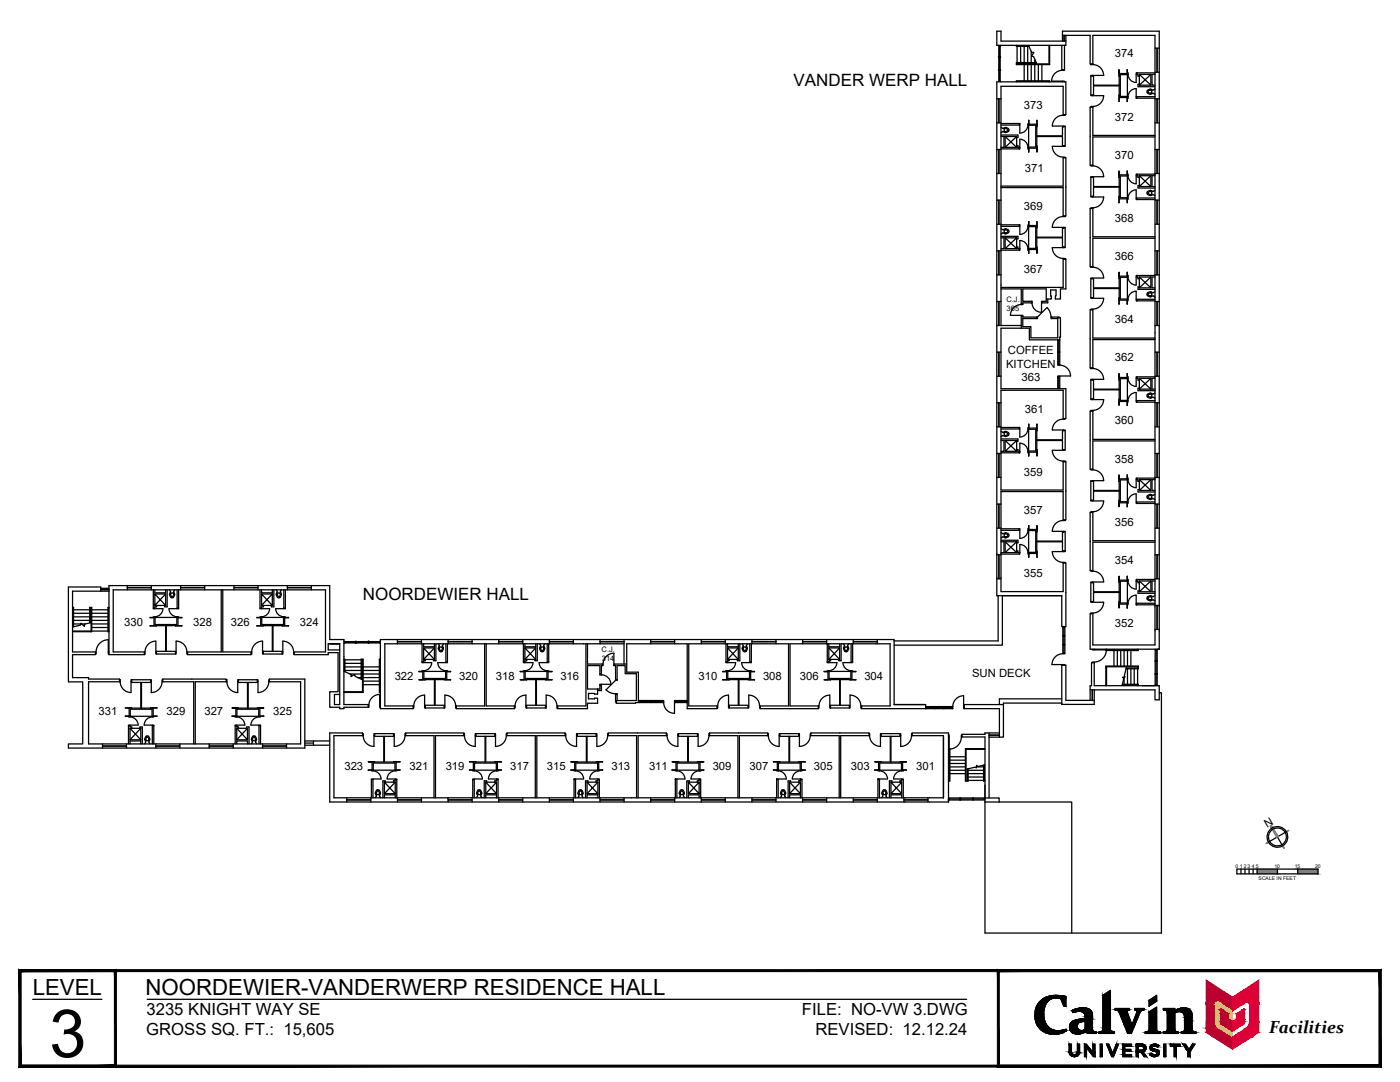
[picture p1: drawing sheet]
<svg xmlns="http://www.w3.org/2000/svg" width="279mm" height="216mm" viewBox="0 0 279 216" stroke-linecap="round" stroke-linejoin="round" font-family="sans-serif">
<defs><g id="words">
<text font-size="13.3" x="9.8" y="210.9">3</text>
<g font-size="4.4">
<text x="6.5" y="198.5">LEVEL</text>
<text x="29" y="198.5">NOORDEWIER-VANDERWERP RESIDENCE HALL</text>
</g>
<text font-size="3.5" x="253.3" y="206.2">Facilities</text>
<g font-size="3.4">
<text x="158.4" y="17.1">VANDER WERP HALL</text>
<text x="72.4" y="119.8">NOORDEWIER HALL</text>
</g>
<g font-size="3.3">
<text x="29.2" y="202.5">3235 KNIGHT WAY SE</text>
<text x="160" y="202.5">FILE: NO-VW 3.DWG</text>
<text x="29.2" y="206.6">GROSS SQ. FT.: 15,605</text>
<text x="162.8" y="206.6">REVISED: 12.12.24</text>
</g>
<g font-size="2.3">
<text x="222.5" y="11.4">374</text>
<text x="204.4" y="21.7">373</text>
<text x="222.5" y="24">372</text>
<text x="204.5" y="34.3">371</text>
<text x="222.5" y="31.6">370</text>
<text x="204.4" y="41.9">369</text>
<text x="222.5" y="44.3">368</text>
<text x="222.5" y="51.9">366</text>
<text x="204.4" y="54.5">367</text>
<text x="222.5" y="64.5">364</text>
<text x="201.2" y="70.7">COFFEE</text>
<text x="200.8" y="73.4">KITCHEN</text>
<text x="203.8" y="76.1">363</text>
<text x="222.5" y="72.1">362</text>
<text x="204.5" y="82.3">361</text>
<text x="222.5" y="84.7">360</text>
<text x="204.4" y="94.9">359</text>
<text x="222.5" y="92.3">358</text>
<text x="204.4" y="102.5">357</text>
<text x="222.5" y="104.9">356</text>
<text x="222.5" y="112.5">354</text>
<text x="204.4" y="115.1">355</text>
<text x="24.8" y="124.9">330</text>
<text x="38.5" y="124.9">328</text>
<text x="46.1" y="124.9">326</text>
<text x="59.8" y="124.9">324</text>
<text x="222.5" y="125.1">352</text>
<text x="78.8" y="135.7">322</text>
<text x="91.6" y="135.7">320</text>
<text x="99" y="135.7">318</text>
<text x="111.8" y="135.7">316</text>
<text x="139.4" y="135.7">310</text>
<text x="152.3" y="135.7">308</text>
<text x="159.6" y="135.7">306</text>
<text x="172.5" y="135.7">304</text>
<text x="194" y="135.1">SUN DECK</text>
<text x="19.6" y="142.6">331</text>
<text x="33.3" y="142.6">329</text>
<text x="40.8" y="142.6">327</text>
<text x="54.5" y="142.6">325</text>
<text x="68.7" y="153.7">323</text>
<text x="81.7" y="153.7">321</text>
<text x="88.9" y="153.7">319</text>
<text x="101.8" y="153.7">317</text>
<text x="109.2" y="153.7">315</text>
<text x="122" y="153.7">313</text>
<text x="129.5" y="153.7">311</text>
<text x="142.2" y="153.7">309</text>
<text x="149.6" y="153.7">307</text>
<text x="162.4" y="153.7">305</text>
<text x="169.8" y="153.7">303</text>
<text x="182.8" y="153.7">301</text>
<text x="252.9" y="165.1" transform="rotate(-30 252.9 165.1)">N</text>
</g>
<g font-size="1.5">
<text x="200.8" y="60.2">C.J.</text>
<text x="200.9" y="62">365</text>
<text x="120.1" y="130.1">C.J.</text>
<text x="120.1" y="131.9">314</text>
</g>
<g font-size="1">
<text x="246.6" y="173.2">0</text>
<text x="247.4" y="173.3">1</text>
<text x="248.2" y="173.3">2</text>
<text x="249" y="173.2">3</text>
<text x="249.8" y="173.3">4</text>
<text x="250.6" y="173.2">5</text>
<text x="254.3" y="173.2">10</text>
<text x="258.4" y="173.2">15</text>
<text x="262.5" y="173.2">20</text>
<text x="251.2" y="175.6">SCALE IN FEET</text>
</g>
</g></defs>
<!-- layer: 0 -->
<g fill="none" stroke="#000" stroke-width=".25">
<path d="M246.8 173.4h16.2v1h-16.2zM247.7 173.4v1M248.5 173.4v1M249.3 173.4v1M250.1 173.4v1M250.9 173.4v1M254.9 167l1.1 1.8M254.9 173.4v1M256.7 166l-3.5 2M259 173.4v1"/>
<circle cx="254.9" cy="167" r="2.07"/>
<circle cx="254.9" cy="167" r="1.79"/>
</g>
<g fill="#808080" stroke="#808080" stroke-width=".2">
<path d="M253.5 164.8l1.3 2.3 .3-.2zM253.5 164.8l.3-.1 1.3 2.2z"/>
<path d="M256.7 165.9l.5-.2zM256.7 166l.5-.3z"/>
<path d="M255.9 168.8l.4 .4zM255.9 168.8l.4 .4z"/>
<path d="M252.7 168.3l.4-.3zM252.6 168.3l.5-.3z"/>
<path d="M259 173.4l4 1v-1zM259 173.4l4 1h-4z"/>
<path d="M250.9 173.4l4 1v-1zM250.9 173.4l4 1h-4z"/>
</g>
<!-- layer: A-WALL-FULL -->
<g fill="none" stroke="#000" stroke-width=".25">
<path d="M198.9 19.7h.9M199.3 16.3v-.1h.4v.1M199.3 11.3h.4v.2h-.4zM199.3 13.9h.4v.1h-.4zM199.3 9v.2h.4v-.2M199.3 9.2v2.1M199.3 11.5v2.4M199.3 14v2.2M199.3 19.7v4.8M199.4 19.7v4.8M199.5 9.2v2.1M199.5 11.5v2.4"/>
<path d="M199.5 14v2.2M199.6 9.2v2.1M199.6 11.5v2.4M199.6 14v2.2M202.8 16.3v-.2h6.7v.2M202.8 9v.2h2.5M203 16.3h6.3M203 9l2.3 .1M203 9.2v3.3M203.7 9.2v3.3M204.4 9.2v3.3M204.4 12.9v3.2"/>
<path d="M205.1 9.2v3.3M205.1 12.9v3.2M205.3 9.1l.6 1.4h.4l-.4 .7 .4 .1 .6 1.4M205.8 10.3v2.2M205.8 12.9v3.2M206.5 11.8v.7M206.5 12.9v3.2M207.2 12.9v3.2M207.9 12.9v3.2M209.3 9v3.8h-6.3v-.2h3.9M209.5 9v3.9h-6.7v-.4h4M209.9 16.2h2.5v.1"/>
<path d="M211.9 9v4.9h.5v-4.9M212 14a2.15 2.15 0 0 0-2.1 2.2M212 13.9v.1h.4v-.1M212 7.1h5.6v5.7h.5M212 8.2v-2h19.4v123.3h-13M212 16.2v.1M212.3 7.1v1.1M212.4 7.1v1.1M212.7 7.1v1.9h-13.8v-2.8h.9v2h12.9M217.7 12.8v.1h.4v-.1M217.7 15.2v-.2h.4v.2M217.7 15.2v3.8"/>
<path d="M217.7 15.2h.5v1.8h5.2M218.1 12.9a2.15 2.15 0 0 1 2.1 2.1M218.1 12.8v-5.7h12.4v121.6h-12.4v-6.2M218.1 19v.1M218.1 15h2.2M218.1 19.1h2.2M220.2 19.1a2.15 2.15 0 0 1-2.1 2.1M223.4 19l-.1 1.2 .1-.7M223.4 14.7l-.1-.8 .1 1.3M223.4 17.1h-5.2v1.9h-.5v.1h.4M223.4 14.7v4.8M223.4 19.5h1.6"/>
<path d="M223.4 14.7h1.6M224.9 14.7l.1-.8v6.3l-.1-.7M225 14.5h.1v.3M225 19.3h.1M225.1 14.8a1.61 1.61 0 0 0 1.6 1.7v-1.7M225.1 19.3a1.61 1.61 0 0 1 1.6-1.6v1.9h3.8M225.1 14.8l-1.5 .1v4.3h1.4M225.1 19.3v.3h-.1M226.7 19.3h3.8M226.9 14.5h-.2v.3h.4v.4h.3M226.9 14.5v.3M226.9 19.3v.3"/>
<path d="M226.9 14.5h3.6M227.4 14.8l2.3 2.2v-2.2M227.4 17v-.2h-.3v.5h3.4M227.4 14.8v2M227.4 14.8h2.3M227.4 17h2.3M229.1 18.2a.38 .38 0 0 1 .5-.2 .38 .38 0 0 1 .2 .5 .42 .42 0 0 1-.4 .1 .42 .42 0 0 1-.3-.4zM229.7 14.8l-2.3 2.2M230.5 17.8a.59 .59 0 0 1-.9 0 .54 .54 0 0 0-.7 .5 .54 .54 0 0 0 .7 .5 .59 .59 0 0 1 .9 0M230.5 14.8h-.6v2.2h.6M230.5 19.7h.9M230.5 14.4h.9"/>
<path d="M230.5 9.6h.9M230.9 9.6v4.8M230.9 19.7v4.8M198.9 39.9h.9M198.9 34.6h.9M198.9 29.8h.9M198.9 24.5h.9M199.3 29.8v4.8M199.3 39.9v4.8M199.4 29.8v4.8M199.4 39.9v4.8M199.8 26.9h3.4v.5h-.3v-.2"/>
<path d="M199.8 37.4h12.4v5.7M199.8 27.2h.6v2.2h-.6M199.8 24.6h3.6M199.8 25h3.6M199.8 25.4a.58 .58 0 0 0 .9 0 .54 .54 0 0 1 .7 .5 .54 .54 0 0 1-.7 .6l-.5-.3-.4 .3M200.5 25.7a.42 .42 0 0 1 .6 .3 .38 .38 0 0 1-.5 .3 .38 .38 0 0 1-.1-.6zM200.6 27.2v2.2M200.6 27.2h2.3M200.6 27.2l2.3 2.2M200.6 29.4h2.3M202.9 29.4v-.4h.3v.4h.2M202.9 27.4v1.6"/>
<path d="M202.9 27.2l-2.3 2.2M203.4 24.6h.1v.4h-.1zM203.4 29.4v.3M203.5 29.4v.3h-3.7M205.1 29.4a1.61 1.61 0 0 0-1.6-1.6v1.6h-.1M205.1 25a1.61 1.61 0 0 1-1.6 1.6v-1.6M205.1 29.4v.3h.2M205.1 29.4h.2M205.1 25h.2M205.3 24.6h-.2v.4M205.3 25h1.4v4.3h-1.4M205.3 24.8h1.6"/>
<path d="M205.3 29.6h1.6M205.3 24.8v-.8v6.3v-.7M206.9 27.2h5.1v1.9h.6v.1h-.4M206.9 29.1l.1 1.2-.1-.7M206.9 25.3l.1-1.3-.1 5.6M212.2 23a2.15 2.15 0 0 0-2.2 2.2h2.2M212.2 29.2h-2.2a2.15 2.15 0 0 0 2.2 2.1M212.2 25.3v-.1h.4v.1h-.6v1.8h-5.1M212.2 22.9v-5.7h-12.4v47.7M212.2 29.1v.1M212.2 31.5v5.6h-12.4M212.6 22.9v.1h-.4v-.1h.5v-6.6h-13.8v102.6h.3v9h-20.8"/>
<path d="M212.6 31.5v-.1h-.4v.1h.5v11.6h-.5v.1h.4v-.1M212.6 25.3v3.8M217.7 33v.1h.4v-.1M217.7 35.4v-.1h.4v.1M217.7 21.4v-.2h.4v.2M217.7 35.4v3.8M217.7 35.4h.5v1.8h5.2M218.1 33.1a2.15 2.15 0 0 1 2.1 2.2M218.1 39.2v.1M218.1 39.3h2.2M218.1 35.3h2.2M220.2 39.3a2.15 2.15 0 0 1-2.1 2.2"/>
<path d="M223.4 39.2l-.1 1.2 .1-.7M223.4 37.3h-5.2v1.9h-.5v.1h.4M223.4 34.9l-.1-.8 .1 1.3M223.4 34.9v4.8M223.4 34.9h1.6M223.4 39.7h1.6M224.9 34.9l.1-.8v6.3l-.1-.7M225 39.5h.1v.3h-.1M225 35.1h-1.4v4.4h1.4M225 34.8h.1v.3M225 35.1h.1M225.1 35.1a1.61 1.61 0 0 0 1.6 1.6v-1.6"/>
<path d="M225.1 39.5a1.61 1.61 0 0 1 1.6-1.6v1.6M226.7 39.5h.2v.3h-.2zM226.9 34.8h-.2v.3h.4v.3h.3M226.9 34.8v.3M226.9 39.5h3.6M226.9 39.8h3.6M226.9 34.8h3.6M227.4 37.2v-.2h-.3v.5h3.4M227.4 35.1v1.9M227.4 35.1l2.3 2.1M227.4 37.2h2.3M227.4 35.1h2.3"/>
<path d="M229.6 38a.54 .54 0 0 0-.7 .5 .54 .54 0 0 0 .7 .5 .59 .59 0 0 1 .9 0M229.6 38l.6 .1M229.6 38.2l-.5 .3a.37 .37 0 0 0 .4 .3 .37 .37 0 0 0 .3-.5l-.2-.1M229.7 35.1v2.1M229.7 35.1l-2.3 2.1M230.5 38l-.3 .1M230.5 27h-12.4v-5.6h-.5v11.6h.5M230.5 27.3h-12.4v5.7M230.5 35.1h-.6v2.1h.6M230.5 39.9h.9M230.5 34.6h.9M230.5 29.8h.9"/>
<path d="M230.5 24.5h.9M230.9 29.8v4.8M230.9 39.9v4.8M198.9 54.8h.9M198.9 50.1h.9M198.9 44.7h.9M199.3 50.1v4.7M199.4 50.1v4.7M199.8 47.2h3.4v.4h-.3v-.1M199.8 47.5h.6v2.1h-.6M199.8 57.6h4v3M199.8 44.9h3.6"/>
<path d="M199.8 45.2h3.6M199.8 45.6a.58 .58 0 0 0 .9 0 .54 .54 0 0 1 .7 .6 .54 .54 0 0 1-.7 .5l-.5-.2-.4 .2M200.5 45.9a.42 .42 0 0 1 .6 .4 .38 .38 0 0 1-.5 .2 .38 .38 0 0 1-.1-.6zM200.6 47.5h2.3l-2.3 2.1h2.3M200.6 47.5v2.1M200.6 47.5l2.3 2.1M202.9 49.6v-.3h.3v.3h.3M202.9 47.6v1.7M203.4 44.9h.1v.3h-.1zM203.4 49.6v.3M205.1 49.6a1.61 1.61 0 0 0-1.6-1.6v1.9h-3.7M205.1 45.2a1.61 1.61 0 0 1-1.6 1.6v-1.6"/>
<path d="M205.1 49.6v.3h.2M205.1 45.2h.2M205.1 49.6h.2M205.3 44.9h-.2v.3M205.3 45.2h1.4v4.4h-1.4M205.3 45h1.6M205.3 49.8h1.6M205.3 45v-.8v6.4v-.8M206.9 47.5h5.1v1.8h.6v.1h-.4M206.9 49.3l.1 1.3-.1-.8M206.9 45.5l.1-1.3-.1 5.6M209.1 59.7v.7h-1.2v-.3h.9v-2.5h-4.7v2.5h1.7"/>
<path d="M212.2 43.2a2.15 2.15 0 0 0-2.2 2.2h2.2M212.2 49.4h-2.2a2.15 2.15 0 0 0 2.2 2.2M212.2 45.5v-.1h.4v.1h-.6v1.8h-5.1M212.2 49.3v.1M212.2 51.7v5.7h-12.4M212.6 51.7v-.1h-.4v.1h.5v5.9h-1.1v2.1h-1l.2-1.8h-1.1l.1 1.8h-1M212.6 45.5v3.8M217.7 53.2v.1h.4v-.1M217.7 55.6v-.1h.4v.1M217.7 41.6v-.1h.4v.1M217.7 55.6v3.8M217.7 55.6h.5v1.8h5.2"/>
<path d="M218.1 53.3a2.15 2.15 0 0 1 2.1 2.2M218.1 41.6h-.5v11.6h.5M218.1 41.6v5.6h12.4M218.1 59.4v.1M218.1 55.5h2.2M218.1 59.5h2.2M220.2 59.5a2.15 2.15 0 0 1-2.1 2.2M223.4 55.1l-.1-.8 .1 1.3M223.4 57.6h-5.2v1.8h-.5v.1h.4M223.4 55.1l-.1 5.6 .1-1.3M223.4 55.1h1.6M223.4 59.9h1.6"/>
<path d="M224.9 55.1l.1-.8v6.4l-.1-.8M225 59.7h.1v.3h-.1M225 55.3h-1.4v4.4h1.4M225 55h.1v.3M225 55.3h.1M225.1 55.3a1.61 1.61 0 0 0 1.6 1.6v-1.6M225.1 59.7a1.61 1.61 0 0 1 1.6-1.6v1.6M226.7 59.7h.2v.3h-.2zM226.9 55h-.2v.3h.4v.3h.3M226.9 55v.3M226.9 55h3.6M226.9 59.7h3.6"/>
<path d="M227.4 55.3l2.3 2.1v-2.1M227.4 57.4v-.2h-.3v.5h3.4M227.4 55.3v1.9M227.4 55.3h2.3M227.4 57.4h2.3M229.7 55.3l-2.3 2.1M229.8 58.5a.35 .35 0 0 1-.3 .5 .35 .35 0 0 1-.4-.4l.5-.2 .2 .1M230.5 58.2l-.3 .2a.81 .81 0 0 0-1.3 .3 .81 .81 0 0 0 1.3 .3l.3 .2M230.5 55.3h-.6v2.1h.6M230.5 47.5h-12.4v5.7M230.5 54.8h.9M230.5 50.1h.9"/>
<path d="M230.5 44.7h.9M230.9 50.1v4.7M198.9 75.1h.9M198.9 70.3h.9M198.9 64.9h4.9M198.9 60.2h.9M199.3 60.2v4.7M199.3 70.3v4.8M199.4 60.2v4.7M199.4 70.3v4.8M203.8 60.8a2.15 2.15 0 0 0-2.1 2.1h2.4v.2M203.8 62.9v.2h.3"/>
<path d="M203.8 63.1v2.4M203.8 60.6h.3M204.1 63.1v.2h2.8M205.8 60.1h.2v.3M205.8 60.1v.3M206 60.4a1.89 1.89 0 0 0 1.9 1.9v-1.9M206 60.4h-1.9v.4h-.3v-.2M206.9 63.3h.2v.3h-.2M206.9 63.6h-2.8v1.6h1.6v2.2h5.4v-4h.5l-.1 9.3M206.9 63.3v.3M208 60.1v.3M209.7 63.3l-.1-.9-.6-1-1.9 1.9"/>
<path d="M209.9 63.3h-.1v.3h.1M209.9 63.3h1.5v.1M209.9 63.6h1.2M209.9 63.3v.3M211.1 72.7v.2h.4v-.2M211.1 67.8v4.9M211.1 75.2v2.4M211.1 77.4h.4M211.1 75.2h.4M211.1 72.7h.4M211.1 70.3h.4M211.1 70.2h.4"/>
<path d="M211.1 67.9h.4M211.3 67.9v2.3M211.3 70.3v2.4M211.3 75.2v2.2M211.5 72.9a2.17 2.17 0 0 1 2.2 2.1h-2.6v.2M211.5 67.8h-6.1v-2.3h-5.6v12.1h12.9v5.9h-.5v-5.6h-12.4v19.9h12.4v-5.7M211.5 75v2.6M217.7 73.4v.1h.4v-.1M217.7 75.8v-.1h.4v.1M217.7 61.8v-.1h.4v.1M217.7 75.8v3.8M217.7 75.8h.5v1.8h5.2"/>
<path d="M218.1 73.5a2.15 2.15 0 0 1 2.1 2.2M218.1 79.6v.1M218.1 79.7h2.2M218.1 75.7h2.2M220.2 79.7a2.15 2.15 0 0 1-2.1 2.2M223.4 79.6l-.1 1.3 .1-.8M223.4 77.8h-5.2v1.8h-.5v.1h.4M223.4 75.3l-.1-.8 .1 1.3M223.4 75.3v4.8M223.4 75.3h1.6M224.9 75.3l.1-.8v6.4l-.1-.8M225 79.9h.1v.3h-.1"/>
<path d="M225 75.5h-1.4v4.4h1.4M225 75.2h.1v.3M225 75.5h.1M225.1 75.5a1.61 1.61 0 0 0 1.6 1.6M225.1 79.9a1.61 1.61 0 0 1 1.6-1.6v1.6M226.7 79.9h.2v.3h-.2zM226.7 75.5v1.6M226.9 75.2h-.2v.3h.4v.4h.3M226.9 75.2v.3M226.9 79.9h3.6M226.9 75.2h3.6M226.9 60h3.6"/>
<path d="M227.4 77.6v-.1h-.3v.5h3.4M227.4 75.5v2M227.4 75.5l2.3 2.1M227.4 77.6h2.3M227.4 75.5h2.3M229.6 79.3l-.5-.3a.37 .37 0 0 1 .4-.3 .37 .37 0 0 1 .3 .5l-.2 .1M229.7 75.5v2.1M229.7 75.5l-2.3 2.1M229.9 79.3h.3M229.9 79.3l-.3 .2M230.2 79.3l.3 .2M230.5 78.4a.59 .59 0 0 1-.9 0 .54 .54 0 0 0-.7 .5 .54 .54 0 0 0 .7 .6"/>
<path d="M230.5 67.5h-12.4v-5.7h-.5v11.6h.5M230.5 67.8h-12.4v5.6M230.5 75.5h-.6v2.1h.6M230.5 75.1h.9M230.5 70.3h.9M230.5 64.9h.9M230.5 60.2h.9M230.9 60.2v4.7M230.9 70.3v4.8M198.9 95.3h.9M198.9 90.5h.9M198.9 85.2h.9"/>
<path d="M198.9 80.4h.9M199.3 80.4v4.8M199.3 90.5v4.8M199.4 80.4v4.8M199.4 90.5v4.8M199.8 87.6h3.4v.5h-.3v-.2M199.8 87.9h.6v2.2h-.6M199.8 85.6h3.6M199.8 85.3h3.6M199.8 86.1l.3 .2a.81 .81 0 0 1 1.3 .3l-.1 .2M200.6 87.9l2.3 2.2h-2.3l2.3-2.2M200.6 87.9h2.3"/>
<path d="M200.6 87.9v2.2M201.1 86.7l.1-.1a.36 .36 0 0 0-.5-.3 .36 .36 0 0 0-.2 .5l.2 .1 .4-.2M201.3 86.8a.99 .99 0 0 1-1.2 .1l-.3 .2M202.9 90.1v-.4h.3v.4h.3M202.9 88.1v1.6M203.4 85.3h.1v1.9a1.63 1.63 0 0 0 1.6-1.6M203.4 85.3v.3h.1M203.4 90.1v.2M205.1 90a1.61 1.61 0 0 0-1.6-1.6v1.9h-3.7M205.1 90.1v.2h.2M205.1 90.1h.2M205.3 85.3h-.2v.3h.2"/>
<path d="M205.3 85.7h1.4v4.3h-1.4M205.3 90.2h1.6M205.3 85.4h1.6M205.3 85.4v-.7v6.3v-.8M206.9 89.7l.1 1.3-.1-.8M206.9 85.9l.1-1.2-.1 5.5M212.2 83.6a2.15 2.15 0 0 0-2.2 2.2h2.2M212.2 92.1h.5v11.6h-.5v.2h.4v-.2M212.2 89.9l-2.2-.1a2.15 2.15 0 0 0 2.2 2.2M212.2 89.7v.2h.4v-.2M212.2 92.1v-.1h.4v.1M212.2 85.8h.4v.1"/>
<path d="M212.2 83.5v.2h.4v-.2M212.2 85.8v.1M212.6 85.9v3.8h-.6v-1.8h-5.1M212.6 85.9h-.6v1.9h-5.1M217.7 96v3.8h.5v-1.8h5.2M217.7 99.8v.2h.4v-.2M217.7 93.6v.2h.4v-.2M217.7 96v-.1h.4v.1M217.7 82v-.1h.4v.1M217.7 96h.5v1.9h5.2M218.1 93.8a2.15 2.15 0 0 1 2.1 2.1M218.1 82h-.5v11.6h.5"/>
<path d="M218.1 82v5.7h12.4M218.1 95.9h2.2M218.1 100h2.2M220.2 100a2.15 2.15 0 0 1-2.1 2.1M223.4 99.8l-.1 1.3 .1-.8M223.4 95.5l-.1-.7 .1 1.2M223.4 95.5v4.8M223.4 95.5h1.6M223.4 80.1h1.6M224.9 95.5l.1-.7v6.3l-.1-.8M225 95.8h-1.4v4.3h1.4M225 95.4h.1v.3"/>
<path d="M225 95.7h.1M225.1 95.7a1.61 1.61 0 0 0 1.6 1.6M226.7 95.7v1.6M226.9 95.4h-.2v.3h.4v.4h.3M226.9 95.4h3.6M226.9 95.4v.3M226.9 80.2h3.6M227.4 95.7l2.3 2.2h-2.3l2.3-2.2M227.4 97.9v-.2h-.3v.5h3.4M227.4 95.7v2M227.4 95.7h2.3M229 98.9a.62 .62 0 0 0 .3 .7 .62 .62 0 0 0 .8-.1l.4 .2"/>
<path d="M229.1 99.1a.38 .38 0 0 1 .5-.3 .38 .38 0 0 1 .2 .6 .42 .42 0 0 1-.7-.3M229.7 95.7v2.2M230.5 98.6a.59 .59 0 0 1-.9 0l-.6 .3M230.5 95.7h-.6v2.2h.6M230.5 88h-12.4v5.6M230.5 95.3h.9M230.5 90.5h.9M230.5 85.2h.9M230.5 80.4h.9M230.9 80.4v4.8M230.9 90.5v4.8M20.1 117.7h1.6"/>
<path d="M20.1 117.4v.6M20.1 117.6h1.6M21.7 117.4h-1.6v-.3h-6.4v19h2.8v12.3h-2.8v.9h47.1v-13.8h-7v.5M21.7 118h-7.2v12.1h4.6M25.4 117.3h4.8M25.4 117.2h4.8M25.4 116.9v.8M30.2 116.9v.8M30.6 117.7v3.6M30.9 117.7v.6h2.2v-.6M30.9 118.5h2.2M33.1 118.5l-2.2 2.3v-2.3l2.2 2.3"/>
<path d="M33.1 118.5v2.3M33.4 117.7v3.4h-.5v-.3h.2M33.8 117.7a.58 .58 0 0 1 0 .9l.3 .6 .2 .1 .3-.1M34.5 119.1a.37 .37 0 0 0 .2-.6 .37 .37 0 0 0-.6-.1 .42 .42 0 0 0 .3 .7M34.9 117.7a.58 .58 0 0 0 0 .9l-.3 .6M35.3 117.7v3.6M35.6 117.7v3.6M36.1 117.3h4.7M36.1 117.2h4.7M36.1 116.9v.8M40.8 116.9v.8M44.2 117.7v12.4h-6.8"/>
<path d="M44.5 117.7v12.4h5.6M46.7 117.3h4.8M46.7 117.2h4.8M46.7 116.9v.8M51.5 116.9v.8M51.9 117.7v3.6M52.2 117.7v.6h2.1v-.6M52.2 118.5h2.1M54.3 118.5l-2.1 2.3v-2.3l2.1 2.3M54.3 118.5v2.3M54.7 117.7v3.4h-.5v-.3h.1M55.1 117.7a.58 .58 0 0 1 0 .9l.1 .2a.47 .47 0 0 0 .4 .5 .47 .47 0 0 0 .5-.5l-.1-.6"/>
<path d="M56 118.6l-.3 .5a.37 .37 0 0 1-.3-.5 .37 .37 0 0 1 .5-.2l.1 .2M56.2 117.7l-.2 .3v.2M56.6 117.7v3.6M56.9 117.7v3.6M57.4 116.9v.8M57.4 117.3h4.7M57.4 117.2h4.7M62.1 116.9v.8M198.9 115.5h.9M198.9 110.7h.9M198.9 105.4h.9M198.9 100.6h.9"/>
<path d="M199.3 100.6v4.8M199.3 110.7v4.8M199.4 100.6v4.8M199.4 110.7v4.8M199.8 107.8h3.4v.5h-.3v-.2M199.8 108.1h.6v2.2h-.6M199.8 105.5h3.7v.3M199.8 110.6h3.6M199.8 106.3l.2 .1M200 118.9v9.8h-21.6M200.6 108.1h2.3M200.6 108.1l2.3 2.2"/>
<path d="M200.6 108.1v2.2M200.6 110.3h2.3M200.7 106.5l.5 .3a.39 .39 0 0 1-.4 .3 .39 .39 0 0 1-.4-.4l.3-.2M200.7 106.3l-.7 .1M200.7 106.3a.54 .54 0 0 1 .7 .5 .54 .54 0 0 1-.7 .5l-.5-.2-.4 .2M202.9 110.3v-.4h.3v.4h.3M202.9 108.3v1.6M202.9 108.1l-2.3 2.2M203.4 110.3v.3h.1v-.3M203.4 105.5v.3h-3.6M205.1 110.3a1.61 1.61 0 0 0-1.6-1.7v1.7M205.1 105.8a1.61 1.61 0 0 1-1.6 1.6v-1.6h-.1"/>
<path d="M205.1 105.8h.2M205.3 110.3h-.2v.3h.2M205.3 105.7h1.6M205.3 110.4h1.6M205.3 105.9h1.4v4.3h-1.4M205.3 105.5h-.2v.3M205.3 105.7v-.8v6.3v-.8M206.9 110l.1 1.2-.1-.8M206.9 105.7l.1-.8-.1 1.2M206.9 105.7v4.7M206.9 108.1h5.1v1.8h.6M212.2 103.9a2.15 2.15 0 0 0-2.2 2.1h2.2"/>
<path d="M212.2 110.1h-2.2a2.15 2.15 0 0 0 2.2 2.1M212.2 112.4v-.2h.4v.2M212.2 106.2v-.2h.4v.2h-.6v1.8h-5.1M212.2 103.7v-5.6h-12.4v19.9h12.4v-5.6M212.2 112.4h.5v12.6h-.8v-6.1h-12.7M212.2 109.9v.2M212.6 109.9v.2h-.4M212.6 106.2v3.7M217.7 102.2v-.1h.4v.1M217.7 116.3v3.7M218.1 114a2.15 2.15 0 0 1 2.1 2.1M218.1 116.1h-.4v.2h.5v1.8h5.2"/>
<path d="M218.1 116.1v.2M218.1 116.1h2.2M223.4 115.8l-.1-.8 .1 1.2M223.4 115.8v4.7M223.4 118.2h-5.2v1.8h-.5M223.4 115.8h1.6M223.4 100.3h1.6M224.9 115.8l.1-.8v6.3l-.1-.8M225 100.2h.1v.3h-.1M225 115.6h.1v.3l-1.5 .1v4.3h1.4M225.1 115.9a1.61 1.61 0 0 0 1.6 1.6v-1.6M225.1 100.2a1.61 1.61 0 0 1 1.6-1.7v1.7"/>
<path d="M226.7 115.9h.4v.4h.3M226.7 115.9v-.3h.2v.3M226.7 100.2h.2v.3h-.2zM226.9 115.6h3.6M226.9 100.2h3.6M226.9 100.5h3.6M227.4 115.9l2.3 2.2h-2.3l2.3-2.2M227.4 118.1v-.2h-.3v.5h3.4M227.4 115.9h2.3M227.4 115.9v2M229.1 119.3a.38 .38 0 0 1 .5-.2 .38 .38 0 0 1 .2 .5 .42 .42 0 0 1-.4 0 .42 .42 0 0 1-.3-.3zM229.7 115.9v2.2"/>
<path d="M230.5 118.9a.59 .59 0 0 1-.9 0 .54 .54 0 0 0-.7 .5 .54 .54 0 0 0 .7 .5 .59 .59 0 0 1 .9 0M230.5 107.9h-12.4v-5.7h-.5v11.6h.5v.2h-.4v-.2M230.5 108.2h-12.4v5.6M230.5 115.9h-.6v2.2h.6M230.5 115.5h.9M230.5 110.7h.9M230.5 105.4h.9M230.5 100.6h.9M230.9 100.6v4.8M230.9 110.7v4.8M14.5 121.3v3.8M14.5 121.2h.2v3.9"/>
<path d="M14.7 124.5h1.4M14.7 123.8h3.2M14.7 123.1h3.2M14.7 122.4h3.2M14.7 121.7h3.2M16.3 124.5h.7M17.9 124.3v-3.1h.4v4.8h-3.8M18 124.3v-3h.2v4.6h-3.7M18.1 124.2l-1.2 .3-.1 .5-.6-.6-.1 .3-1.6 .4M18.3 125.9h3.2M18.3 125.2h3.2M18.3 124.5h3.2"/>
<path d="M18.3 123.8h3.2M18.3 123.1h3.2M18.3 122.4h3.2M18.3 121.7h3.2M19.1 130.1v.5h-4.6v4.6h3.2v.3h6.2v.5M19.1 130.1h.1v.4h-.1M19.2 130.1a2.43 2.43 0 0 1 2.4-2.4v2.4M21.7 130.1h-.1v.4h.1M21.7 121.3v4.6M21.7 121.2h-.2v4.8h.2M23.9 135.6h.1v.4h-.1M23.9 136h-6.2v12.4h42.3v-12.4h-6.2"/>
<path d="M24 136a2.15 2.15 0 0 0 2.1 2.2l.1-2.2M26.3 135.6h-.1v.4h.1M26.3 135.6h3.8M26.3 135.6v.6h1.8v5.1M28.8 130.5h.1v-.4h-.1v.5h-7.1v-13.7h44.1v10.7h2.8v13h4.9v.5M28.8 130.1h-6.2v-12.4h42.4v12.4h-6.3M28.9 130.1a2.15 2.15 0 0 1 2.2-2.2v2.6h.1M30.1 136h.1M30.2 136v-.4h-.1v.6h-1.9v5.1M30.6 123.2v-.1h.3v.1M30.7 124.8l-.7 .1 1.2-.1M30.7 123.3l-.7-.1h6.3l-.8 .1"/>
<path d="M30.7 124.8l5.6 .1-1.3-.1M30.7 123.2v1.6M30.9 120.8h.4M30.9 121.3v.2M30.9 123.2v1.4h4.4v-1.4M31.1 130.1h.1M31.2 130.5h3.8M32.3 136a2.15 2.15 0 0 1-2.1 2.2v-2.2M32.5 136v-.5h12.6v.5M32.5 135.6h-.2v.4h.2M32.5 136h6.2v12.4M32.9 120.8h-1.6v.3h-.4v.2h-.3v.2l1.9-.1a1.61 1.61 0 0 1-1.6 1.7"/>
<path d="M33.1 124.8v5.2h-1.9v.5M33.2 124.8v5.2h1.8v.5M35.1 130.1v.4h-.1M35.3 121.5l-1.6-.1a1.61 1.61 0 0 0 1.6 1.7M35.3 123.1h.3v.1M35.3 121.3h.3v.2h-.3zM35.3 123.1v.1M35.5 123.2v1.6M37.3 130.1a2.15 2.15 0 0 0-2.2-2.2v2.2h-.1M37.4 130.5h-.1v-.4h.1v.5h12.7v-.5h.1v.4h-.1M45.1 135.6h.2v.4h-.2M45.1 136h-6.1v12.4"/>
<path d="M45.3 136a2.15 2.15 0 0 0 2.1 2.2v-2.2M47.6 135.6v.6h1.8v5.1M47.6 135.6h-.2v.4h.2M47.6 135.6h3.8M50.2 130.1a2.15 2.15 0 0 1 2.2-2.2v2.2M51.4 136h.1M51.5 136v-.4h-.1v.6h-1.9v5.1M51.9 123.2v-.1h.3v.1M52 123.3l-.7-.1h6.3l-.8 .1M52 123.2v1.6M52.2 120.8h.3M52.2 121.3v.2"/>
<path d="M52.2 123.2v1.4h4.4v-1.4M52.5 124.8l-1.2 .1 5.5-.1M53.6 136a2.15 2.15 0 0 1-2.1 2.2v-2.2M53.8 135.6h-.2v.4h.2M54.2 120.8h-1.7v.3h-.3v.2h-.3v.2l1.9-.1a1.61 1.61 0 0 1-1.6 1.7M54.3 124.8v5.2h-1.8v.5h-.1v-.4h.1M54.5 124.8v5.2h1.8v.5M56.3 130.1h.1M56.6 121.5l-1.6-.1a1.61 1.61 0 0 0 1.6 1.7M56.6 123.1h.3v.1M56.6 121.3h.3v.2h-.3zM56.6 123.1v.1"/>
<path d="M56.8 123.2v1.6l.8 .1-1.3-.1M58.6 130.1a2.15 2.15 0 0 0-2.2-2.2v2.6h-3.9M58.7 130.5h-.1v-.4h.1v.5h6.8v-.4h2v7.8h-1.7v3.1h2v.3h.8v-.3h4.9M65.8 128.5h2h-2.3v1.2h2.3M67.8 128.5v12.1h-1.1v-2h1.1M68.6 131.5h.2v2.5M68.6 128h.2v.4h-.2M68.6 131.7l.1 2.3M68.7 134l1.4 .6v.4l.7-.4 .1 .4 1.3 .6M68.8 128h2.1M68.8 128.3h2.1M68.8 128.2h2.1"/>
<path d="M68.8 133.1h3.3M68.8 133.8h3.3M68.8 132.4h3.3M68.8 131.7h3.3M69.9 134.5h2.2M70.9 128h.2v.4h-.2zM71.1 128h2.4M71.1 128.3h2.4M71.1 128.2h2.4M71.4 135.2h.7M72.1 135.5v-4h.4v6.7h-3.9M72.2 135.6v-3.9h.1v6.3h-3.7"/>
<path d="M72.5 133.1h3.2M72.5 134.5h3.2M72.5 135.2h3.2M72.5 136.6h3.2M72.5 135.9h3.2M72.5 133.8h3.2M73.5 128h.1v.4h-.1zM73.6 128h2.2M73.6 128.3h2.2M73.6 128.2h2.2M75.9 128h-.1v.4h.1M75.9 131.7v6.3"/>
<path d="M75.9 131.5h-.2v6.7h.2M79.3 128h4.8M79.3 128.1h4.8M79.3 127.6v.9M84.1 127.6v.9M84.2 128.5v3.7h.3M84.2 132.1h.3M84.4 135.6l-.8 .1 1.3-.1M84.4 135.6l5.5 .1-1.2-.1M84.4 134h-.8h6.3h-.7M84.4 134v1.6M84.5 132.1v.1h1.7a1.63 1.63 0 0 1-1.7 1.6"/>
<path d="M84.5 131.6h.4v.2h-.4v.3M84.5 129.3h2.2M84.5 128.5v.6h2.2v-.6M84.5 133.8h-.3v.2M84.5 133.8v.2M84.6 134v1.4h4.3v-1.4M84.9 131.6h1.6M86.7 129.3l-2.2 2.3v-2.3l2.2 2.3M86.7 135.6v5.1h-1.8v.6M86.7 129.3v2.3M86.8 135.6v5.1h1.8v.6M87 128.5v3.3h-.5v-.2h.2"/>
<path d="M87.5 128.5l.2 .3a.81 .81 0 0 0 .3 1.3l.2-.1M88.1 129.8l-.1 .1a.36 .36 0 0 1-.3-.5 .36 .36 0 0 1 .5-.2l.1 .2-.2 .4M88.5 128.5a.59 .59 0 0 0 0 .9l-.3 .6M89 132.1h.3M89 134v-.2h.3v.2M89 128.5v3.7M89.2 134v1.6M89.3 128.5v3.7h-1.9a1.61 1.61 0 0 0 1.6 1.6M89.4 128h4.8M89.4 128.1h4.8M89.4 127.6v.9M94.2 127.6v.9"/>
<path d="M96.7 128.5v12.4h-5.6M97 128.5v12.4h5.7v.5h-11.6v-.5M99.5 128h4.8M99.5 128.1h4.8M99.5 127.6v.9M104.3 127.6v.9M104.5 128.5v3.7h1.9a1.61 1.61 0 0 1-1.7 1.6M104.5 132.1h.3M104.5 134v-.2h.3v.2M104.6 135.6l-.8 .1 1.3-.1M104.6 134h-.8h6.4h-.8M104.6 135.6h4.8"/>
<path d="M104.6 134v1.6M104.8 131.6h.3M104.8 129.3h2.1M104.8 128.5v.6h2.1v-.6M104.8 129.3l2.1 2.3M104.8 129.3v2.3M104.8 134v1.4h4.4v-1.4M106.7 131.6h-1.6v.2h-.3v.4M106.9 135.6v5.1h-1.8v.6M106.9 129.3v2.3M106.9 129.3l-2.1 2.3M107.1 135.6v5.1h1.8v.6h-3.8"/>
<path d="M107.2 128.5v3.3h-.5v-.2h.2M107.7 128.5l.1 .2M107.8 128.7l-.1 .7M107.9 129.3l.3 .6a.36 .36 0 0 0 .3-.5 .36 .36 0 0 0-.5-.2l-.1 .2M108.7 128.5l-.2 .3a.81 .81 0 0 1-.3 1.3l-.2-.1-.3-.6M109.2 134v-.2h.3v.2M109.2 132.1h.3v.1h-.3zM109.2 132.2h-1.6a1.61 1.61 0 0 0 1.6 1.6M109.2 128.5v3.6M109.4 134v1.6l.8 .1-1.3-.1M109.5 128.5v3.6M109.6 128h4.8"/>
<path d="M109.6 128.1h4.8M109.6 127.6v.9M114.4 127.6v.9M116.9 128.5v12.4h-5.6M117.2 128.5v4h3M119.3 137.5v1l-1.9-.1v1l1.9-.1v1h-2.1v1.1h-5.9v-.5M119.7 134.5v.2h.3M119.8 128h4.7M119.8 128.1h4.7M119.8 127.6v.9M120 134.7a1.89 1.89 0 0 1 1.9 1.8h-2.2v.2M120 134.5v.2"/>
<path d="M120 136.5v.2M120.4 132.5h-.2v.3h-.2v1.7h-.3v-1.7h-2.5v4.7h2.5v-.8h.3v1.1h-.7M120.4 132.5v.3h-.2M122.5 130.3a2.15 2.15 0 0 0-2.1 2.2M122.5 132.5h.2v.3h-.2zM122.5 130.3v2.2M122.7 132.8h.2v2.9M122.7 132.5h2.4M122.9 135.7l-2 1.9 1.1 .7 .8 .1M122.9 135.7h.3v-2.9h1.6v1.6h2.2v5.4h-4v.5l9.3-.1M122.9 135.6h.3M122.9 138.4h.3v1.4"/>
<path d="M122.9 138.4v1.6h.1M122.9 138.6h.3M124.5 128.5h-47.7v12.4h5.7M124.5 127.6v4.9M127.4 139.8h4.9M127.5 140h2.3M127.5 139.8v.4M129.8 139.8v.4M129.9 128h4.7M129.9 128.1h4.7M129.9 127.6v.9M129.9 140h2.4"/>
<path d="M129.9 139.8v.4M132.3 139.8h.2v.4h-.2M132.3 139.8v.4M134.6 127.6v.9M134.7 139.8h-.1v2.5a2.17 2.17 0 0 1-2.1-2.1M134.7 140h2.3M134.7 139.8h2.4M134.7 139.8v.4M137 139.8v.4M140 128h4.7M140 128.1h4.7M140 127.6v.9"/>
<path d="M144.7 127.6v.9M144.9 128.5v3.7h1.9M144.9 132.1h.3M145 134h-.7h6.3h-.8M145 134v1.6M145.2 131.6h.3v.2h-.3v.4M145.2 128.5v.6h2.1v-.6M145.2 129.3h2.1M145.2 133.8h-.3v.2M145.2 129.3v2.3M145.2 133.8v.2M145.2 129.3l2.1 2.3"/>
<path d="M145.2 134v1.4h4.4v-1.4M145.5 135.6l-1.2 .1 5.5-.1M145.5 131.6h1.7M146.8 132.2a1.61 1.61 0 0 1-1.6 1.6M147.3 135.6v5.1h-1.8v.6h-.1v-.4h.1M147.3 129.3v2.3M147.3 129.3l-2.1 2.3M147.5 135.6v5.1h1.8v.6h.1v-.4M147.6 128.5v3.3h-.4v-.2h.1M148.1 128.5a.59 .59 0 0 1 0 .9 .54 .54 0 0 0 .5 .7 .54 .54 0 0 0 .6-.7M149 129.3l-.3 .6a.36 .36 0 0 1-.4-.5 .36 .36 0 0 1 .6-.1v.1M149 128.7l.2 .7"/>
<path d="M149.2 128.5l-.2 .2M149.3 135.6l1.3 .1-.8-.1M149.6 132.2h-1.6a1.61 1.61 0 0 0 1.6 1.6M149.6 132.1h.3v.1h-.3zM149.6 133.8h.3v.2M149.6 128.5v3.6M149.6 133.8v.2M149.8 134v1.6M149.9 128.5v3.6M150.1 128h4.8M150.1 128.1h4.8M150.1 127.6v.9"/>
<path d="M154.9 127.6v.9M160.2 128h4.8M160.2 128.1h4.8M160.2 127.6v.9M165 127.6v.9M165.1 128.5v3.7h1.9M165.1 132.1h.3M165.2 135.6l-.7 .1 1.2-.1M165.2 134h-.7h6.3h-.8M165.2 135.6l5.6 .1-1.3-.1M165.2 134v1.6M165.4 131.6h2"/>
<path d="M165.4 129.3l2.2 2.3M165.4 129.3h2.2M165.4 128.5v.6h2.2v-.6M165.4 133.8h-.3v.2M165.4 129.3v2.3M165.4 132.1v.1M165.4 133.8v.2M165.5 134v1.4h4.3v-1.4M165.8 131.6v.2h-.4v.3M167 132.2a1.61 1.61 0 0 1-1.6 1.6M167.6 129.3l-2.2 2.3M167.6 135.6v5.1h-1.9v.6"/>
<path d="M167.6 129.3v2.3M167.7 135.6v5.1h1.8v.6M167.9 128.5v3.3h-.5v-.2h.2M168.3 128.5l.2 .3a.81 .81 0 0 0 .4 1.3 .81 .81 0 0 0 .3-1.3l.2-.3M168.6 129.2a.36 .36 0 0 1 .5 .2 .36 .36 0 0 1-.3 .4l-.3-.4zM169.9 134v-.2h.3v.2M169.9 132.1h.3v.1h-.3zM169.9 132.2h-1.7a1.61 1.61 0 0 0 1.6 1.6M169.9 128.5v3.6M170 134v1.6M170.2 128.5v3.6M170.3 128h4.8"/>
<path d="M170.3 128.1h4.8M170.3 127.6v.9M175.1 127.6v.9M178.4 127.9v-.3h-102.5v13.8h6.6v-.5M178.4 127.9v12.7h6.3v.8M211.9 139.4h-12.4v1.2M212.1 130.5a2.15 2.15 0 0 0-2.1 2.1h2.1M212.1 132.6h.4v.1M212.1 130.3v.2h.4v-.2M212.1 125v5.3h.4v-5.3M212.1 128.7h.4M212.1 132.6v.1"/>
<path d="M212.1 125.2h.4M212.1 126.9h.4M212.1 128.6h.4M212.1 126.8h.4M212.3 125.2v1.6M212.3 126.9v1.7M212.3 128.7v1.6M217.7 122.5v-.2h.4v.2h-.5v7h.8M217.7 120v.2h.4v-.2M218 129.5v.2h.4v-.2M218 132.2v-.1h.4v.1M218 137.7v2.1"/>
<path d="M218.1 120.2h2.2M218.4 132.2h-.6v4.6h-.2v3M218.4 137.7v2.9h-6.5v-7.9h.8v7.1h5.7M218.4 132.2v4.6h12.1M220.2 120.2a2.15 2.15 0 0 1-2.1 2.1M220.7 129.5v.3h6.5v-.3M220.8 129.7a2.43 2.43 0 0 1-2.4 2.4M220.8 129.5v.2M222.3 129.8v3.1M223 129.8v3.1M223.4 120.1l-.1 1.2 .1-.8M223.4 120.5h1.6"/>
<path d="M223.7 129.8v3.1M224 136.7h3v.1M224 136.5h3.2v.3M224.3 129.8v3.1M224.3 135.1v1.4M224.7 133.4h2.5v-.5h-6.5v3.9M224.7 133.3h2.3v-.3h-6.2v3.8M224.8 133.2l-.4 1.7 .1 .2h-.5l.3 .3-.3 1.4M225 120.4h.1M225 129.8v3.1M225 133.4v3.1M225.1 120.4a1.61 1.61 0 0 1 1.6-1.6v1.6"/>
<path d="M225.1 120.4v.3h-.1M225.7 129.8v3.1M225.7 133.4v3.1M226.4 133.4v3.1M226.7 120.4h.2v.3h-.2zM226.9 120.7h3.6M226.9 120.4h3.6M227 129.5v.2h-8.6M227 133.4v3.1M230.5 125.6h.9M230.5 120.8h.9M230.5 136.8h.9v2.8h-.9v-1.9h-12.9"/>
<path d="M230.5 129.7h.4M230.5 136.7h.4M230.5 129.5v7.3M230.5 131.8h.4M230.5 134.5h.4M230.5 134.4h.4M230.5 132h.4M230.7 129.7v2.1M230.7 132v2.4M230.7 134.5v2.2M230.9 120.8v4.8M230.9 129.5v7.3"/>
<path d="M231.4 138.2h.4v48h-35.2v-26.2M20.5 148.4v.9M20.5 148.9h4.7M25 141.2l1.3 .1M25 142.9h.8M25 141.3h5.6M25.2 148.4v.9M25.6 144.8v-.1h.4v.4h.3v.2M25.6 142.9v.2h.4v-.2M25.6 144.8h.4M25.6 144.8v3.6M25.8 141.3v1.6"/>
<path d="M25.9 143.1a1.61 1.61 0 0 1 1.7 1.6h-1.6M26 148.4v-.6h2.1v.6M26 145.3h2.1M26 145.3l2.1 2.3M26 147.6h2.1M26 145.3v2.3M26 142.9v-1.4h4.3v1.4M26.1 141.2v.1M26.1 142.9h.1M27.9 145.3v-.2h.5v3.3M28.1 145.3l-2.1 2.3M28.1 145.3v2.3"/>
<path d="M29.7 147.5a.31 .31 0 0 1-.4 .3 .31 .31 0 0 1-.2-.4l.3-.4 .3 .6M29.8 148.2l.1 .2M29.9 147.5l-.1 .7M29.9 147.5v-.2a.47 .47 0 0 0-.5-.5 .47 .47 0 0 0-.5 .5v.2a.58 .58 0 0 1 0 .9M30.1 141.3l1.2-.1-.7 .1M30.4 143.1a1.61 1.61 0 0 0-1.6 1.6h1.9v.1M30.4 144.7v.1h.3M30.4 142.9v.2h.3v-.2M30.4 144.8v3.6M30.6 142.9h.7h-6.3M30.6 141.3v1.6M30.7 144.8v3.6"/>
<path d="M31.1 148.4v.9M31.1 148.9h4.8M35.9 148.4v.9M41.8 148.4v.9M41.8 148.9h4.7M46.5 148.4v.9M46.9 144.8v-.1h.3v.4h.4v.2M46.9 142.9v.2h.3M46.9 144.8v3.6M46.9 144.8h.3M47.1 142.9h-.8h6.3h-.7M47.1 141.3l-.8-.1 1.3 .1"/>
<path d="M47.1 141.3v1.6M47.1 141.3h4.8M47.2 143.1a1.61 1.61 0 0 1 1.7 1.6h-1.7M47.2 145.3l2.2 2.3v-2.3l-2.2 2.3M47.2 148.4v-.6h2.2v.6M47.2 145.3h2.2M47.2 147.6h2.2M47.2 142.9v.2M47.2 145.3v2.3M47.3 142.9v-1.4h4.3v1.4M49.2 145.3v-.2h.5v3.3M50.2 148.4a.58 .58 0 0 0 0-.9v-.2a.47 .47 0 0 1 .5-.5 .47 .47 0 0 1 .5 .5v.2a.58 .58 0 0 0 0 .9"/>
<path d="M50.5 147.7a.42 .42 0 0 1 .3-.6 .38 .38 0 0 1 .2 .5 .38 .38 0 0 1-.5 .1M51.4 141.3l1.2-.1-.7 .1M51.7 143.1a1.61 1.61 0 0 0-1.6 1.6h1.9v.1M51.7 144.7v.1h.3M51.7 142.9v.2h.3v-.2M51.7 144.8v3.6M51.9 141.3v1.6M52 144.8v3.6M52.4 148.4v.9M52.4 148.9h4.8M57.2 148.4v.9M60.8 147.8h5"/>
<path d="M60.8 148.7h5M60.8 148.3h1.8M62.6 147.8v.9M69.2 159.6h4.8M69.2 159.2v.8M72.3 146.8h-5.7v12.4h22.8v.8M72.3 146.4h.2v.4h-.2v-.5h-6.5v13.7h123.5v-13.7h-7.2v.5M72.5 146.8a2.15 2.15 0 0 0 2.1 2.1v-2.1M73.5 140.7h.1v.4h-.1M73.6 140.7a2.15 2.15 0 0 1 2.2-2.1v2.5h.1M74 159.2v.8M74.1 155.4h.3v.2h-.3z"/>
<path d="M74.1 153.7v.1h.3v-.1M74.1 155.6v3.6M74.3 152.1l-.8-.1 1.3 .1M74.3 153.6l-.8 .1h6.3l-.8-.1M74.3 152.1l5.5-.1-1.2 .1M74.3 152.1v1.6M74.4 153.8a1.61 1.61 0 0 1 1.6 1.6h-1.6M74.4 155.6v3.6M74.5 153.7v-1.4h4.3v1.4M74.6 146.8v-.4h.2v.5h1.8v5.2M74.6 146.8h.2M74.8 146.4h3.7"/>
<path d="M74.9 159.2a.58 .58 0 0 0 0-.9 .54 .54 0 0 1 .5-.7 .54 .54 0 0 1 .5 .7l-.2 .5 .2 .4M75.1 158.3l.3-.5 .3 .5M75.1 158.3l.2 .3 .3-.1 .1-.2M75.8 140.7h.1M76.7 156.1h.2v-.3h-.5v3.4M76.7 156.1v2.3M76.7 159.2v-.6h2.2v.6M76.7 156.1l2.2 2.3M76.7 158.4h2.2M76.9 156.1h2M78.5 146.4h.2v.4h-.2M78.5 146.4v.5h-1.8v5.2"/>
<path d="M78.9 153.8a1.61 1.61 0 0 0-1.6 1.6h1.6M78.9 153.7v.1h.3v-.1M78.9 155.6h.3M78.9 156.1v2.3M78.9 156.1l-2.2 2.3M79 152.1v1.6M79.2 155.6v-.2h-.3v.4h-.4v.3M79.2 155.6v3.6M79.3 159.6h4.8M79.3 159.2v.8M80.8 146.8a2.15 2.15 0 0 1-2.1 2.1v-2.1M81 146.4h-.2v.4h.2v-.5h11.6v.5h.1v-.4h-.1"/>
<path d="M81 146.8h5.6v12.4M82.5 140.9h.1v.4h-.1M82.6 140.9a2.15 2.15 0 0 1 2.1-2.2v2.2M84.1 159.2v.8M84.7 140.9v.4h.2M84.7 140.9h.2M84.9 141.3h3.7M88.6 140.9h.2v.4h-.2M89.4 159.6h4.8M90.9 140.9a2.15 2.15 0 0 0-2.1-2.2v2.2M91.1 140.9h-.2v.4h.2M92.6 146.8h-5.7v12.4"/>
<path d="M92.7 146.8a2.15 2.15 0 0 0 2.1 2.1v-2.1M94.2 159.2v.8M94.4 155.4h.2v.2h-.2zM94.4 153.7v.1h.2v-.1M94.4 155.6v3.6M94.5 152.1l-.8-.1 1.3 .1M94.5 152.1l5.5-.1-1.2 .1M94.5 153.6l-.8 .1h6.3l-.7-.1M94.5 152.1v1.6M94.6 153.8a1.61 1.61 0 0 1 1.7 1.6h-1.7M94.6 155.6v3.6M94.7 153.7v-1.4h4.3v1.4"/>
<path d="M94.8 146.8v-.4h.2v.5h1.8v5.2M94.8 146.8h.2M95 146.4h3.8M95.1 158.3a.54 .54 0 0 1 .5-.7 .54 .54 0 0 1 .6 .7 .58 .58 0 0 0 0 .9M95.1 158.3l.2 .6M95.3 158.9l-.2 .3M95.3 158.3l.3-.5 .4 .5M95.3 158.3l.3 .3 .3-.1v-.2M96.9 156.1h.2v-.3h-.5v3.4M96.9 156.1v2.3M96.9 159.2v-.6h2.2v.6M96.9 158.4h2.2"/>
<path d="M96.9 156.1l2.2 2.3M97.1 156.1h2M98.8 146.4h.1v.4h-.1M98.8 146.4v.5h-1.9v5.2M99.1 153.8a1.61 1.61 0 0 0-1.6 1.6h1.9v3.8M99.1 155.4v.4h-.4v.3M99.1 155.6h.3M99.1 153.7v.1M99.1 156.1v2.3M99.1 156.1l-2.2 2.3M99.3 152.1v1.6M99.4 153.7v.1h-.3"/>
<path d="M99.5 159.6h4.8M99.5 159.2v.8M101 146.8a2.15 2.15 0 0 1-2.1 2.1v-2.1M101.2 146.4h-.2v.4h.2v-.5h11.6v.5h.1v-.4h-.1M101.2 146.8h5.6v12.4M102.7 140.9h.1v.4h-.1M102.8 140.9a2.15 2.15 0 0 1 2.1-2.2l.1 2.2M104.3 159.2v.8M105 140.9v.4h.1M105 140.9h.1M108.9 140.9h.1M109.6 159.6h4.8"/>
<path d="M109.6 159.2v.8M111.1 140.9a2.15 2.15 0 0 0-2.1-2.2v2.6h-.1M111.3 140.9h-.1v.4h.1M112.8 146.8h-5.7v12.4M112.9 146.8a2.15 2.15 0 0 0 2.2 2.1v-2.1h.1M114.4 159.2v.8M114.6 155.4h.3v.2h-.3zM114.6 153.7v.1h.3M114.6 155.6v3.6M114.7 152.1l-.8-.1 1.3 .1M114.7 153.6l-.8 .1h6.4l-.8-.1M114.7 152.1l5.6-.1-1.3 .1"/>
<path d="M114.7 152.1v1.6M114.9 153.8a1.61 1.61 0 0 1 1.6 1.6M114.9 155.4h1.6M114.9 153.7v.1M114.9 155.6v3.6M114.9 153.7v-1.4h4.4v1.4M115.1 146.8v-.4h.1v.5h1.8v5.2M115.2 146.4h3.8M115.3 159.2l.2-.3a.81 .81 0 0 1 .4-1.3 .81 .81 0 0 1 .3 1.3l.2 .3M115.5 158.3l.3 .3 .3-.1 .1-.2M115.5 158.3l.4-.5 .3 .5M117.2 156.1l2.1 2.3h-2.1l2.1-2.3"/>
<path d="M117.2 156.1h.1v-.3h-.4v3.4M117.2 156.1v2.3M117.2 159.2v-.6h2.1v.6M117.3 156.1h2M119 146.4h.1v.4h-.1M119 146.4v.5h-1.8v5.2M119.3 153.8a1.61 1.61 0 0 0-1.6 1.6h1.6M119.3 155.4v.4h-.3v.3M119.3 155.4h.3v.2h-.3M119.3 153.7v.1M119.3 156.1v2.3M119.5 152.1v1.6"/>
<path d="M119.6 153.7v.1h-.3M119.6 155.6v3.6M119.8 159.6h4.7M119.8 159.2v.8M121.3 146.8a2.15 2.15 0 0 1-2.2 2.1v-2.1M121.4 146.4h-.1v.4h.1v-.5h11.6v.5h.1v-.4h-.1M121.4 146.8h5.6v12.4M124.5 159.2v.8M127.4 140.2v-6.1h-2.3v-5.6h12v12.9h6v-.5h.1v.4h-.1M129.9 159.6h4.7M129.9 159.2v.8M133 146.8h-5.7v12.4"/>
<path d="M133.1 146.8a2.15 2.15 0 0 0 2.2 2.1M134.6 140.2h2.5M134.6 159.2v.8M134.8 155.4h.3v.2h-.3zM134.8 153.7v.1h.3v-1.5h4.4v1.4M134.8 155.6v3.6M134.9 152.1l-.8-.1 1.3 .1M134.9 153.6l-.8 .1h6.4l-.8-.1M134.9 152.1h4.8M134.9 152.1v1.6M135.1 153.8a1.61 1.61 0 0 1 1.6 1.6h-1.6M135.1 155.6v3.6"/>
<path d="M135.3 146.8v-.4h.1v.5h1.8v5.2M135.3 146.8h.1M135.3 146.8v2.1M135.4 146.4h3.8M135.8 158.3l.3-.5 .3 .5M135.8 158.3l.2 .3 .3-.1 .1-.2M136.4 158.6v.3l.2 .3M136.4 158.6a.58 .58 0 0 0 .1-.7 .58 .58 0 0 0-.7-.2 .97 .97 0 0 0 0 1.2l-.2 .3M137.4 156.1h.2v-.3h-.5v3.4M137.4 159.2v-.6h2.1v.6M137.4 158.4v-2.3l2.1 2.3h-2.1l2.1-2.3v2.3M137.6 156.1h1.9"/>
<path d="M139.2 146.4h.1v.4h-.1M139.2 146.4v.5h-1.8v5.2M139.2 152.1l1.3-.1-.8 .1M139.3 146.8v2.1M139.5 153.8a1.61 1.61 0 0 0-1.6 1.6h1.6M139.5 155.4v.4h-.3v.3M139.5 155.4h.3v.2h-.3M139.5 153.7v.1M139.7 152.1v1.6M139.8 153.7v.1h-.3M139.8 155.6v3.6M140 159.6h4.7"/>
<path d="M140 159.2v.8M141.5 146.8a2.15 2.15 0 0 1-2.2 2.1M141.6 146.4h-.1v.4h.1v-.5h11.6v.5M141.6 146.8h5.7v12.4M143.1 140.9h-5.6v-12.4h19.9v12.4h-5.7M143.2 140.9a2.15 2.15 0 0 1 2.2-2.2v2.2M144.7 159.2v.8M145.5 141.3h3.8M150.1 159.6h4.8M150.1 159.2v.8M151.6 140.9a2.15 2.15 0 0 0-2.2-2.2v2.2h-.1M153.2 146.4h.1v.4h-.1"/>
<path d="M153.2 146.8h-5.6v12.4M153.3 146.8a2.15 2.15 0 0 0 2.2 2.1v-2.1M154.9 159.2v.8M155 155.4h.3v.2h-.3zM155 153.7v.1h.3M155 155.6v3.6M155.1 153.6l-.7 .1h6.3l-.8-.1M155.1 152.1v1.6M155.3 153.8a1.61 1.61 0 0 1 1.6 1.6h-1.6M155.3 153.7v.1M155.3 155.6v3.6M155.4 153.7v-1.4h4.3v1.4"/>
<path d="M155.6 152.1l-1.2-.1h6.3l-1.3 .1M155.6 146.4h-.1v.4h.1M155.6 146.4v.5h1.9v5.2M155.6 146.4h3.8M156 158.3l.2 .3 .3-.1 .1-.2M156 157.7a.99 .99 0 0 0 0 1.2l-.2 .3M156 157.7a.62 .62 0 0 1 .8 .3 .62 .62 0 0 1-.2 .8l.2 .4M156.2 157.8l-.2 .5M156.2 157.8h.2l.2 .5M157.6 156.1h.2v-.3h-.5v3.4M157.6 158.4h2.1M157.6 159.2v-.6h2.1v.6"/>
<path d="M157.6 156.1v2.3M157.6 156.1l2.1 2.3M157.8 156.1h1.9M159.4 146.8h.1M159.5 146.8v-.4h-.1v.5h-1.8v5.2M159.7 153.8a1.61 1.61 0 0 0-1.6 1.6h1.6M159.7 155.4v.4h-.3v.3M159.7 155.4h.4v.2h-.4M159.7 156.1l-2.1 2.3M159.7 153.7v.1M159.7 156.1v2.3M159.9 152.1v1.6"/>
<path d="M160.1 153.7v.1h-.4M160.1 155.6v3.6M160.2 159.6h4.8M160.2 159.2v.8M161.7 146.8a2.15 2.15 0 0 1-2.2 2.1v-2.1M161.8 146.4h-.1v.4h.1M163.3 140.9h.1v.4h-.1M163.3 140.9v.5h-11.6v-.5h-.1v.4h.1M163.3 140.9h-5.6v-12.4h19.9v12.4h-5.7M163.4 140.9a2.15 2.15 0 0 1 2.2-2.2v2.2M165 159.2v.8M165.6 140.9v.4h.1"/>
<path d="M165.6 140.9h.1M165.7 141.3h3.8M169.5 140.9h.2v.4h-.2M170.3 159.6h4.8M170.3 159.2v.8M171.8 140.9a2.15 2.15 0 0 0-2.2-2.2l.1 2.2M171.9 140.9h-.1v.4h.1M171.9 140.9v.5h18.1M173.4 146.4h.2v.4h-.2M173.4 146.8v-.5h-11.6v.5h5.7v12.4M173.4 146.8h-5.6v12.4M173.6 146.8a2.15 2.15 0 0 0 2.1 2.1v-2.1"/>
<path d="M175.1 159.2v.8M175.2 155.4h.3v.2h-.3zM175.2 153.7v.1h.3M175.2 155.6v3.6M175.3 152.1l-.7-.1 1.2 .1M175.3 153.6l-.7 .1h6.3l-.8-.1M175.3 152.1h4.8M175.3 152.1v1.6M175.5 153.8a1.61 1.61 0 0 1 1.6 1.6h-1.6M175.5 153.7v.1M175.5 155.6v3.6M175.6 153.7v-1.4h4.3v1.4"/>
<path d="M175.9 146.4h-.2v.4h.2M175.9 146.4v.5h1.8v5.2M175.9 146.4h3.7M176 159.2a.58 .58 0 0 0 0-.9 .54 .54 0 0 1 .5-.7 .54 .54 0 0 1 .5 .7 .58 .58 0 0 0 0 .9M176.2 158.3l.3-.5 .3 .5M176.2 158.3l.2 .3 .3-.1 .1-.2M177.8 156.1l2.2 2.3h-2.2l2.2-2.3M177.8 156.1h2.2M177.8 159.2v-.6h2.2v.6M177.8 156.1v2.3M178 156.1v-.3h-.5v3.4M178.4 155.4h1.6"/>
<path d="M179.6 146.8h.2M179.6 152.1l1.3-.1-.8 .1M179.8 146.8v-.4h-.2v.5h-1.8v5.2M180 153.8a1.61 1.61 0 0 0-1.7 1.6M180 155.4v.4h-.4v.3M180 155.4h.3v.2h-.3M180 153.7v.1M180 156.1v2.3M180.1 152.1v1.6M180.3 153.7v.1h-.3M180.3 155.6v3.6M180.4 159.6h4.8"/>
<path d="M180.4 159.2v.8M181.9 146.8a2.15 2.15 0 0 1-2.1 2.1v-2.1M182.1 146.4h-.2v.4h.2M182.1 146.8h6.2v12.4h-98.9M184.7 141h5.3M184.9 141.2h1.6M184.9 141v.4M185.2 159.2v.8M186.5 141v.4M186.6 141.2h1.7M186.6 141v.4M188.3 141v.4"/>
<path d="M188.4 141.2h1.6M188.4 141v.4M189.3 149.5h.1M189.3 146.7h.1v.4h-.1M189.3 159.6h7.3M189.3 159.2h7.3M189.3 149.4h.3v6.5h-.3M189.4 147.1v8.6h-.1M189.4 159.2v.4M189.4 159.4h2.2M189.6 151.7h3.1M189.6 152.3h3.1"/>
<path d="M189.6 153h3.1M189.6 153.7h3.1M189.6 154.4h3.1M189.6 151h3.1M190 141h.2v.4h-.2zM190.2 141a2.15 2.15 0 0 1 2.1-2.2v2.2M191.6 159.2v.4M191.7 159.4h2.5M191.7 159.2v.4M191.9 147.1a2.43 2.43 0 0 1-2.5 2.4M192 146.7h-.1v.4h.1M192 147.1h4.6v12.1"/>
<path d="M192.4 141h-.1v.4h.1M192.4 141.4h7.1v5.7M193.2 153.7h3.1M193.2 154.4h3.1M193.2 155.7h3.1M193.2 155h3.1M194.2 159.2v.4M194.3 159.2v.4M194.3 159.4h2.1M194.9 153h1.4M196.3 152.7v3.2h.3M196.4 152.7v3h.2"/>
<path d="M196.4 159.2v.4M196.5 152.6l-1.3 .4-.3-.3-.1 .5-.2-.1-1.7 .4M196.6 159.2h2.8v.8M196.6 159.2v.8M196.6 149.5h-3.8v6.2h.3v-2.3M196.6 149.4h-3.9v6.5h.5v-2.5M197.4 146.3v12.9M197.4 146.7h2.1M199.5 146.3h-2.9v.2h-4.6v.6M200.3 140.6h-7.9v.8M211.9 140.3h-11.6v6.8h-2.9M196.6 160h2.8"/>
<path d="M199.4 160h14.5v26.2"/>
</g>
<!-- layer: A-TITL -->
<g fill="#000" stroke="#000" stroke-width=".2">
<path d="M210.5 198.6h.3zM220.1 198.6l1.5-1v1zM229.3 199.6h1.5v.2zM229.3 199.6l1.5-1v1zM210 206.4h.8zM212.5 205.5h.3zM214.1 202h.2zM214.2 210.8h.5zM214.8 210.4h.5zM214.9 206.3h.5zM216 201.9h1.9zM216 201.1h.4z"/>
<path d="M216.7 206h2.1zM220 205.7h1.7zM220.1 205.6h1.5zM229.2 205.8h1.7zM229.2 205.7h1.7zM230.3 208.4h.4zM230.8 210h.5zM229.3 201.9l1.5-1v1zM234.5 201.7h3.1zM236.2 201.1h.3z"/>
<path d="M207.5 199.9l1.5 .1 .1-.1zM207.5 199.9l1.5 .1h-1.6z"/>
<path d="M207.6 199.8h1.5zM207.5 199.9h1.6z"/>
<path d="M207.7 199.7l1.4 .1 .2-.1zM207.7 199.7l1.4 .1h-1.5z"/>
<path d="M207.8 199.6h1.5zM207.7 199.7h1.6z"/>
<path d="M208 199.5l1.3 .1 .2-.1zM207.8 199.6l.2-.1 1.3 .1z"/>
<path d="M208 199.4h1.6zM208 199.5h1.5z"/>
<path d="M208.1 199.3h1.7zM208 199.4h1.6z"/>
<path d="M208.3 199.2l1.5 .1 .2-.1zM208.1 199.3l.2-.1 1.5 .1z"/>
<path d="M208.3 199.2h1.8zM208.3 199.2h1.7z"/>
<path d="M208.4 199.2h1.9zM208.3 199.2h1.8z"/>
<path d="M208.5 199.1h2zM208.4 199.2h1.9z"/>
<path d="M208.5 199.1h2.3zM208.5 199.1h2.3z"/>
<path d="M208.5 199.1h2.3zM208.5 199.1h2z"/>
<path d="M210.8 199.1h1.9zM210.8 199.1h1.9z"/>
<path d="M210.5 198.6h.8zM210.2 198.6h1.1z"/>
<path d="M210.2 198.6h1.1zM210.2 198.6h1.1z"/>
<path d="M210.2 198.6l1.5 .1zM210 198.7h1.7z"/>
<path d="M210 198.7h1.8zM209.9 198.7h1.9z"/>
<path d="M209.9 198.7h2.3zM209.6 198.7h2.6z"/>
<path d="M209.6 198.7l2.8 .1zM209.5 198.8h2.9z"/>
<path d="M209.5 198.8h3.2zM209.2 198.8h3.5z"/>
<path d="M209.2 198.8l3.5 .1zM209.1 198.9h3.6z"/>
<path d="M209.1 198.9h3.6zM209.1 198.9h3.6z"/>
<path d="M209.1 198.9l3.6 .1zM208.8 199h3.9z"/>
<path d="M208.8 199l3.9 .1v-.1zM208.6 199.1l.2-.1 3.9 .1z"/>
<path d="M208.6 199.1h4.1zM208.5 199.1h4.2z"/>
<path d="M210.8 199.1l1.9 .1zM210.8 199.1l1.9 .1z"/>
<path d="M211.1 199.2h1.6zM211.1 199.2h1.6z"/>
<path d="M211.4 199.2l1.3 .1zM211.4 199.2l1.3 .1z"/>
<path d="M211.7 199.3l1 1.5v-1.5zM211.7 199.3l1 1.5h-.4z"/>
<path d="M220.1 198.6l1.5 6.3v-6.3zM220.1 198.6l1.5 6.3h-1.5z"/>
<path d="M229.3 199.6v.2h1.5zM229.3 199.8h1.5l-1.5 1z"/>
<path d="M3.8 212.9l271.4-.4h-271zM3.8 212.9l271.4-.4 .4 .4zM275.2 193.9v18.6l.4 .4zM275.2 193.9l.4-.4v19.4zM4.2 193.9h271l.4-.4zM3.8 193.5h271.8l-271.4 .4zM3.8 193.5l.4 19v-18.6zM3.8 193.5l.4 19-.4 .4z"/>
<path d="M3.8 212.9l19-.4h-18.6zM3.8 212.9l19-.4 .4 .4zM22.8 193.9v18.6l.4 .4zM22.8 193.9l.4-.4v19.4zM4.2 193.9h18.6l.4-.4zM3.8 193.5h19.4l-19 .4zM3.8 193.5l.4 19v-18.6zM3.8 193.5l.4 19-.4 .4z"/>
<path d="M199.4 212.5l-.4 .4 76.2-.4zM199 212.9l76.2-.4 .4 .4zM275.2 193.9v18.6l.4 .4zM275.2 193.9l.4-.4v19.4zM199.4 193.9h75.8l.4-.4zM199 193.5h76.6l-76.2 .4zM199 193.5l.4 19v-18.6zM199 193.5l.4 19-.4 .4z"/>
<path d="M206.6 201.9l1.7 .2v-.2zM206.6 201.9l1.7 .2h-1.7z"/>
<path d="M206.6 202.1l1.7 .2v-.2zM206.6 202.1l1.7 .2h-1.8z"/>
<path d="M206.5 202.3l1.8 .2v-.2zM206.5 202.3l1.8 .2h-1.8z"/>
<path d="M206.5 202.5l1.8 .1v-.1zM206.5 202.5l1.8 .1h-1.8z"/>
<path d="M206.5 202.6l1.8 .3v-.3zM206.5 202.6l1.8 .3h-1.8z"/>
<path d="M206.5 202.9l1.9 .1-.1-.1zM206.5 202.9l1.9 .1h-1.9z"/>
<path d="M206.6 201.7l1.7 .2v-.2zM206.6 201.7l1.7 .2h-1.7z"/>
<path d="M206.5 203l1.9 .2v-.2zM206.5 203l1.9 .2h-1.8z"/>
<path d="M206.6 201.5l1.7 .2 .1-.2zM206.6 201.5l1.7 .2h-1.7z"/>
<path d="M206.7 201.4h1.7zM206.7 201.4l1.7 .1z"/>
<path d="M206.6 203.2l1.8 .2v-.2zM206.6 203.2l1.8 .2h-1.8z"/>
<path d="M206.6 203.4l1.9 .2-.1-.2zM206.6 203.4l1.9 .2h-1.8z"/>
<path d="M206.7 201.2l1.7 .2v-.2zM206.7 201.2l1.7 .2h-1.7z"/>
<path d="M206.8 201.1h1.6zM206.8 201.1l1.6 .1z"/>
<path d="M206.7 203.6l1.8 .2v-.2zM206.7 203.6l1.8 .2h-1.8z"/>
<path d="M206.8 200.9l1.6 .2 .1-.2zM206.8 200.9l1.6 .2h-1.6z"/>
<path d="M206.7 203.8l1.9 .1-.1-.1zM206.7 203.8l1.9 .1h-1.9z"/>
<path d="M206.9 200.8l1.6 .1v-.1zM206.9 200.8l1.6 .1h-1.7z"/>
<path d="M206.7 203.9l2 .2-.1-.2zM206.7 203.9l2 .2h-1.9z"/>
<path d="M207 200.6l1.5 .2 .1-.2zM207 200.6l1.5 .2h-1.6z"/>
<path d="M207 200.5h1.7zM207 200.5l1.6 .1z"/>
<path d="M206.8 204.1l1.9 .1zM206.8 204.1l1.9 .1z"/>
<path d="M206.8 204.2l2 .1-.1-.1zM206.8 204.2l2 .1h-1.9z"/>
<path d="M207.2 200.3l1.5 .2 .1-.2zM207.2 200.3l1.5 .2h-1.7z"/>
<path d="M206.9 204.3l2 .2-.1-.2zM206.9 204.3l2 .2h-1.9z"/>
<path d="M207.2 200.3h1.6zM207.2 200.3h1.6z"/>
<path d="M207 204.5l1.9 .1zM207 204.5l1.9 .1z"/>
<path d="M207 204.6l2.1 .2-.2-.2zM207 204.6l2.1 .2h-2z"/>
<path d="M207.3 200.1l1.5 .2 .1-.2zM207.3 200.1l1.5 .2h-1.6z"/>
<path d="M207.4 200h1.6zM207.4 200l1.5 .1z"/>
<path d="M207.1 204.8h2zM207.1 204.8h2z"/>
<path d="M207.1 204.8l2.2 .2-.2-.2zM207.1 204.8l2.2 .2h-2z"/>
<path d="M207.3 205l2.1 .1zM207.3 205l2.1 .1z"/>
<path d="M207.4 205.1l2.1 .1zM207.4 205.1l2.1 .1z"/>
<path d="M207.4 205.2l2.4 .1-.3-.1zM207.4 205.2l2.4 .1h-2.2z"/>
<path d="M207.6 205.3h2.2zM207.6 205.3h2.2z"/>
<path d="M207.6 205.3l2.4 .2-.2-.2zM207.6 205.3l2.4 .2h-2.3z"/>
<path d="M210 206.4h.7zM210.1 206.4h.6z"/>
<path d="M207.7 205.5h2.6zM207.7 205.5h2.6z"/>
<path d="M207.8 205.5l2.6 .1zM207.8 205.5l2.6 .1z"/>
<path d="M207.9 205.6h2.7zM207.9 205.6h2.7z"/>
<path d="M207.9 205.6l3 .1zM207.9 205.6l3 .1z"/>
<path d="M208 205.7h3.2zM208 205.7h3.2z"/>
<path d="M209.8 206.3h1.3zM209.8 206.3l1 .1z"/>
<path d="M209.6 206.3h1.6zM209.6 206.3h1.5z"/>
<path d="M209.4 206.3h2zM209.4 206.3h1.8z"/>
<path d="M209.2 206.2h2.4zM209.2 206.2l2.2 .1z"/>
<path d="M209.1 206.2h2.6zM209.1 206.2h2.5z"/>
<path d="M208.8 206.1h3.1zM208.8 206.1l2.9 .1z"/>
<path d="M208.8 206.1h3.2zM208.8 206.1h3.1z"/>
<path d="M208.5 206l3.5 .1 .3-.1zM208.5 206l3.5 .1h-3.2z"/>
<path d="M208.2 205.8l4.1 .2 .3-.2zM208.2 205.8l4.1 .2h-3.8zM208.5 206h3.8zM208.5 206h3.8z"/>
<path d="M208.2 205.8h4.4zM208.2 205.8h4.4z"/>
<path d="M212.5 205.5h.3zM212.2 205.5h.6z"/>
<path d="M212.2 205.5l.6 .1zM212 205.6h.8z"/>
<path d="M212 205.6h.8zM211.6 205.6h1.2z"/>
<path d="M211.6 205.6l1.2 .1zM211.2 205.7h1.6z"/>
<path d="M211.2 205.7h1.6zM211.2 205.7h1.6z"/>
<path d="M208 205.7l4.6 .1 .2-.1zM208 205.7l4.6 .1h-4.4z"/>
<path d="M213.4 208.3l.4 1.6v-1.6zM213.4 208.3l.4 1.6h-.4z"/>
<path d="M213.4 209.9h.4zM213.4 209.9h.4z"/>
<path d="M213.4 209.9l.4 .1zM213.4 209.9l.4 .1z"/>
<path d="M213.4 210l.5 .1zM213.4 210l.5 .1z"/>
<path d="M213.4 210.1h.5zM213.4 210.1h.5z"/>
<path d="M213.4 210.1l.6 .1zM213.4 210.1l.6 .1z"/>
<path d="M213.5 210.2l.5 .1zM213.5 210.2l.5 .1z"/>
<path d="M213.5 210.3h.5zM213.5 210.3h.5z"/>
<path d="M213.5 210.3l.6 .1zM213.5 210.3l.6 .1z"/>
<path d="M213.5 210.4h.7zM213.5 210.4h.7z"/>
<path d="M214.2 210.8h.3zM214.3 210.8h.2z"/>
<path d="M213.6 210.4h.7zM213.6 210.4h.7z"/>
<path d="M213.6 210.4l.8 .1zM213.6 210.4l.8 .1z"/>
<path d="M213.6 210.5h.8zM213.6 210.5h.8z"/>
<path d="M214.1 202h.3zM214.1 202h.2z"/>
<path d="M214 201.9h.7zM214 201.9l.4 .1z"/>
<path d="M214.1 210.8h.6zM214.1 210.8h.6z"/>
<path d="M214 210.8h.9zM214 210.8h.7z"/>
<path d="M214.9 206.3h.4zM215 206.3h.3z"/>
<path d="M213.9 210.7h1zM213.9 210.7l1 .1z"/>
<path d="M213.5 204.7h1.5zM213.5 204.7h1.5z"/>
<path d="M213.5 204.7l1.5 .2v-.2zM213.5 204.7l1.5 .2h-1.5zM213.5 204.9h1.5zM213.5 204.9h1.5z"/>
<path d="M213.5 204.9l1.5 .2v-.2zM213.5 204.9l1.5 .2h-1.5z"/>
<path d="M215 210h.5zM215 210h.5z"/>
<path d="M213.5 204.5l1.5 .2v-.2zM213.5 204.5l1.5 .2h-1.5z"/>
<path d="M213.5 204.5h1.5zM213.5 204.5h1.5z"/>
<path d="M213.8 210.7h1.2zM213.8 210.7h1.1z"/>
<path d="M213.5 205.1h1.6zM213.5 205.1h1.6z"/>
<path d="M213.5 205.1l1.6 .1v-.1zM213.5 205.1l1.6 .1h-1.6z"/>
<path d="M214 201.8h1.1zM214 201.8l.7 .1z"/>
<path d="M213.6 204.4h1.5zM213.6 204.4h1.5z"/>
<path d="M213.6 204.4l1.4 .1 .1-.1zM213.6 204.4l1.4 .1h-1.5z"/>
<path d="M213.7 210.6h1.4zM213.7 210.6l1.3 .1z"/>
<path d="M213.5 205.2l1.6 .1zM213.5 205.2l1.6 .1z"/>
<path d="M213.5 205.3h1.7zM213.5 205.3h1.7z"/>
<path d="M213.6 204.3h1.5zM213.6 204.3l1.5 .1h-1.5z"/>
<path d="M213.6 204.2h1.6zM213.6 204.2l1.5 .1z"/>
<path d="M213.5 205.3l1.7 .1zM213.5 205.3l1.7 .1z"/>
<path d="M213.7 210.5h1.5zM213.7 210.5l1.4 .1z"/>
<path d="M213.7 204.2h1.5zM213.7 204.2h1.5z"/>
<path d="M213.5 205.4h1.8zM213.5 205.4h1.8z"/>
<path d="M213.6 210.5h1.6zM213.6 210.5h1.6z"/>
<path d="M214.5 210.4h.7zM214.4 210.5h.8z"/>
<path d="M213.5 205.4l1.8 .1zM213.5 205.4l1.8 .1z"/>
<path d="M214.7 210.4h.6zM214.5 210.4h.7z"/>
<path d="M213.7 204.1h1.6zM213.7 204.1l1.5 .1z"/>
<path d="M214.7 210.4h.6zM214.7 210.4h.6z"/>
<path d="M213.8 204.1h1.5zM213.8 204.1h1.5z"/>
<path d="M213.6 205.5h1.8zM213.6 205.5h1.8z"/>
<path d="M214.8 210.3h.5zM214.8 210.4h.5zM214.7 210.4h.6z"/>
<path d="M213.8 204h1.6zM213.8 204.1h1.5z"/>
<path d="M213.6 205.5h1.8zM213.6 205.5h1.8z"/>
<path d="M214.9 210.2h.5zM214.9 210.2l.4 .1h-.5z"/>
<path d="M214.9 210.2h.5zM214.9 210.2h.5z"/>
<path d="M214 201.8h1.4zM214 201.8h1.1z"/>
<path d="M215 210.1h.4zM215 210.1l.4 .1z"/>
<path d="M213.6 205.5l1.9 .1zM213.6 205.5l1.9 .1z"/>
<path d="M215 208.3l.5 1.6v-1.6zM215 208.3l.5 1.6h-.5z"/>
<path d="M215 209.9l.5 .1v-.1zM215 209.9l.5 .1h-.5z"/>
<path d="M215 210l.4 .1 .1-.1zM215 210l.4 .1h-.4z"/>
<path d="M214.7 206.3h.8zM214.7 206.3h.7z"/>
<path d="M214.7 206.3h.8zM214.7 206.3h.8z"/>
<path d="M213.6 205.6h2.1zM213.6 205.6h2.1z"/>
<path d="M213.9 204h1.7zM213.9 204h1.5h-1.6z"/>
<path d="M213.9 203.9h1.7zM213.9 203.9l1.7 .1z"/>
<path d="M214.5 206.2h1.2zM214.5 206.2l1 .1z"/>
<path d="M213.9 203.9h1.8zM213.9 203.9h1.7z"/>
<path d="M213.6 205.6h2.2zM213.6 205.6h2.2z"/>
<path d="M213.6 205.6h2.3zM213.6 205.6h2.3z"/>
<path d="M214.4 206.2h1.4zM214.4 206.2h1.3z"/>
<path d="M214.3 206.2h1.6zM214.3 206.2h1.5z"/>
<path d="M214 203.9h1.9zM213.9 203.9h1.8z"/>
<path d="M214.2 206.1h1.8zM214.2 206.1l1.7 .1z"/>
<path d="M214.1 206.1h2zM214.1 206.1h1.9z"/>
<path d="M214 206.1h2.2zM214 206.1h2.1z"/>
<path d="M214 203.8h2.2zM214 203.9h1.9z"/>
<path d="M213.9 206h2.4zM213.9 206h2.4z"/>
<path d="M213.9 206h2.4zM213.9 206l2.3 .1z"/>
<path d="M216 201.1h.5zM215.8 201.1h.7z"/>
<path d="M215.8 201.1h.8zM215.7 201.1h.9z"/>
<path d="M213.8 205.9h2.7zM213.8 205.9l2.5 .1z"/>
<path d="M214 203.8h2.6zM214 203.8h2.2z"/>
<path d="M215.7 201.1l1.1 .1zM215.4 201.2h1.4zM215.4 201.2h1.4zM215.4 201.2h1.4z"/>
<path d="M213.7 205.8h2.9zM213.7 205.8l2.8 .1z"/>
<path d="M215.4 201.2h1.6zM215.2 201.2h1.8z"/>
<path d="M216.4 208.3l1 .8-.6-.8zM216.4 208.3l1 .8h-1z"/>
<path d="M216.4 209.1l.4 1.8v-1.8zM216.4 209.1l.4 1.8h-.4z"/>
<path d="M215.2 201.2h1.8zM215.1 201.2h1.9z"/>
<path d="M215.1 201.2l2.1 .1zM214.9 201.3h2.3z"/>
<path d="M214.9 201.3h2.4zM214.7 201.3h2.6z"/>
<path d="M214.7 201.3l2.7 .1zM214.5 201.4h2.9z"/>
<path d="M216.8 209.1l1.3 .9-.7-.9zM216.8 209.1l1.3 .9h-.5z"/>
<path d="M214.5 201.4l3 .1zM214.3 201.5h3.2z"/>
<path d="M214.3 201.5h3.3zM214.2 201.5h3.4z"/>
<path d="M214.2 201.5l3.5 .1zM214 201.6h3.7z"/>
<path d="M214 201.6h3.7zM214 201.6h3.7z"/>
<path d="M214 201.6l3.8 .2-.1-.2zM214 201.6l3.8 .2h-3.8z"/>
<path d="M214 201.8h3.8zM214 201.8h3.8z"/>
<path d="M215.4 201.8h2.4zM215.4 201.8h2.4z"/>
<path d="M215.6 201.8l2.2 .1zM215.6 201.8l2.2 .1z"/>
<path d="M215.9 201.9h2zM215.9 201.9h2zM216 201.9h1.9z"/>
<path d="M216 201.9l1.9 .1zM216 201.9l1.9 .1z"/>
<path d="M216.2 202l1.7 .1zM216.2 202l1.7 .1z"/>
<path d="M216.3 202.1h1.6zM216.3 202.1h1.6z"/>
<path d="M216.3 202.1l1.7 .1-.1-.1zM216.3 202.1l1.7 .1h-1.6z"/>
<path d="M216.4 202.2h1.6zM216.4 202.2h1.6z"/>
<path d="M216.4 202.2l1.6 .1v-.1zM216.4 202.2l1.6 .1h-1.5z"/>
<path d="M216.5 202.3l1.5 .1zM216.5 202.3l1.5 .1z"/>
<path d="M216.5 205.2l1.5 .2v-.2zM216.5 205.2l1.5 .2h-1.5z"/>
<path d="M216.5 202.4l1.5 .1zM216.5 202.4l1.5 .1z"/>
<path d="M216.5 202.5l1.5 .2v-.2zM216.5 202.5l1.5 .2h-1.5z"/>
<path d="M216.5 205l1.5 .2v-.2zM216.5 205l1.5 .2h-1.5z"/>
<path d="M215.8 203.3l2.2 .1zM215.5 203.4h2.5z"/>
<path d="M215.5 203.4h2.5zM215.2 203.4h2.8z"/>
<path d="M215.2 203.4l2.8 .1zM214.9 203.5h3.1z"/>
<path d="M214.9 203.5h3.1zM214.7 203.5h3.3z"/>
<path d="M214.7 203.5l3.3 .1zM214.4 203.6h3.6z"/>
<path d="M214.4 203.6l3.6 .1v-.1zM214.2 203.7l.2-.1 3.6 .1z"/>
<path d="M214.2 203.7l3.8 .1zM214 203.8h4z"/>
<path d="M214 203.8h4zM214 203.8h4z"/>
<path d="M216.6 203.8l1.4 1.2v-1.2zM216.6 203.8l1.4 1.2h-1.5z"/>
<path d="M216.5 205.4h1.5zM216.5 205.4h1.5z"/>
<path d="M216.5 202.7l1.5 .1zM216.5 202.7l1.5 .1z"/>
<path d="M216.6 202.8l1.4 .1v-.1zM216.6 202.8l1.4 .1h-1.4z"/>
<path d="M216.6 202.9l1.4 .4v-.4zM216.6 202.9l1.4 .4h-1.4z"/>
<path d="M216.6 203.3h1.4zM216.2 203.3h1.8z"/>
<path d="M216.2 203.3h1.8zM215.8 203.3h2.2z"/>
<path d="M216.5 205.4l1.5 .1zM216.5 205.5h1.5z"/>
<path d="M216.5 205.5h1.6zM216.4 205.5h1.7z"/>
<path d="M216.4 205.5l1.7 .1zM216.3 205.6h1.8z"/>
<path d="M216.3 205.6h1.8zM216.2 205.6h1.9z"/>
<path d="M216.2 205.6h1.9zM216.1 205.6h2z"/>
<path d="M216.1 205.6h2zM216 205.6h2.1z"/>
<path d="M216 205.6h2.1zM215.9 205.6h2.2z"/>
<path d="M213.6 205.6h4.5zM213.6 205.6h4.5z"/>
<path d="M213.6 205.6l4.6 .1zM213.6 205.6l4.6 .1z"/>
<path d="M213.7 205.7h4.5zM213.7 205.7h4.5z"/>
<path d="M213.7 205.7h4.5zM213.7 205.7h4.5z"/>
<path d="M213.7 205.7l4.6 .1zM213.7 205.7l4.6 .1z"/>
<path d="M216.6 205.8h1.7zM216.6 205.8h1.7z"/>
<path d="M216.6 205.8h1.8zM216.6 205.8h1.8z"/>
<path d="M216.6 205.8l1.9 .1zM216.6 205.8l1.9 .1z"/>
<path d="M216.7 205.9h1.8zM216.7 205.9h1.8z"/>
<path d="M216.7 205.9h1.9zM216.7 205.9h1.9z"/>
<path d="M218.1 208.3l.4 1.7v-1.7zM218.1 208.3l.4 1.7h-.4z"/>
<path d="M217.6 210l.9 .9v-.9zM217.6 210l.9 .9h-.3z"/>
<path d="M216.7 205.9l2.1 .1zM216.7 205.9l2.1 .1zM216.7 206h2.1z"/>
<path d="M216.7 206h2.1zM216.7 206h2.1z"/>
<path d="M216.8 206l2 .1zM216.8 206l2 .1z"/>
<path d="M217 206.1l1.8 .1zM217 206.1l1.8 .1z"/>
<path d="M217.1 206.2h1.7zM217.1 206.2h1.7z"/>
<path d="M217.3 206.2h1.5zM217.3 206.2h1.5z"/>
<path d="M219.6 208.3l.4 2.6v-2.6zM219.6 208.3l.4 2.6h-.4z"/>
<path d="M220.8 208.3l1.2 1.9-.7-1.9zM220.8 208.3l1.2 1.9h-.4z"/>
<path d="M220.1 204.9l1.5 .2v-.2zM220.1 204.9l1.5 .2h-1.5z"/>
<path d="M220.1 205.1l1.5 .5v-.5zM220.1 205.1l1.5 .5h-1.5zM220.1 205.6h1.5zM220.1 205.6h1.5z"/>
<path d="M220.1 205.6h1.5zM220.1 205.6h1.5zM220.1 205.6h1.5z"/>
<path d="M220.1 205.6l1.5 .1zM220.1 205.6l1.5 .1z"/>
<path d="M220.1 205.7h1.5zM220.1 205.7h1.5z"/>
<path d="M220.1 205.7h1.5zM220.1 205.7h1.5zM220.1 205.7h1.5zM220.1 205.7h1.5z"/>
<path d="M220.1 205.7h1.5zM220.1 205.7h1.5z"/>
<path d="M220 205.7h1.7zM220 205.7h1.7z"/>
<path d="M220 205.7h1.7zM220 205.7h1.7zM220 205.7h1.7z"/>
<path d="M220 205.7h1.7zM220 205.7h1.7zM220 205.7h1.7zM220 205.7h1.7z"/>
<path d="M220 205.7l1.7 .1zM220 205.8h1.7z"/>
<path d="M220 205.8h1.7zM220 205.8h1.7z"/>
<path d="M220 205.8h1.7zM220 205.8h1.7z"/>
<path d="M220 205.8h1.8zM220 205.8h1.8z"/>
<path d="M220 205.8l2.4 .2-.6-.2zM219.3 206l.7-.2 2.4 .2z"/>
<path d="M219.3 206l3.1 .2v-.2zM219.3 206l3.1 .2h-3.1z"/>
<path d="M221.6 210.2l.6 .7 .3-.7zM221.6 210.2l.6 .7h-.3z"/>
<path d="M222.8 208.3l-.3 1.9 .7-1.9zM222.8 208.3l-.3 1.9h-.5z"/>
<path d="M224 208.8l.5 .6v-.6zM224 208.8l.5 .6h-.5z"/>
<path d="M224 209.8l.5 .6v-.6zM224 209.8l.5 .6h-.5z"/>
<path d="M223.1 201.6h1.8zM223.1 201.6h1.8z"/>
<path d="M223.1 201.6l1.8 .1zM223.1 201.6l1.8 .1z"/>
<path d="M223.1 201.7h1.8zM223.1 201.7h1.8z"/>
<path d="M223.2 201.7h1.7zM223.2 201.7h1.7z"/>
<path d="M223.2 201.7l1.7 .1zM223.2 201.7l1.7 .1z"/>
<path d="M223 201.6h1.9zM223 201.6h1.9z"/>
<path d="M223.3 201.8h1.6zM223.3 201.8h1.6z"/>
<path d="M223.3 201.8l1.6 .1zM223.3 201.8l1.6 .1z"/>
<path d="M223.3 201.9l2.6 2.6-1-2.6zM223.3 201.9l2.6 2.6h-1.5z"/>
<path d="M222.5 201.2l2.9 .3v-.3zM222.5 201.2l2.9 .3h-2.9z"/>
<path d="M222.5 201.5l2.4 .1 .5-.1zM222.5 201.5l2.4 .1h-1.9z"/>
<path d="M224 209.4l1.7 .4v-.4zM224 209.4l1.7 .4h-1.7z"/>
<path d="M224 208.3l1.8 .5v-.5zM224 208.3l1.8 .5h-1.8z"/>
<path d="M224 210.4l1.8 .5v-.5zM224 210.4l1.8 .5h-1.8z"/>
<path d="M224.4 204.5l1.4 1.7 .7-1.7zM224.4 204.5l1.4 1.7h-.8z"/>
<path d="M226.7 208.8l.5 .8v-.8zM226.7 208.8l.5 .8h-.5z"/>
<path d="M226.7 210l.5 .9v-.9zM226.7 210l.5 .9h-.5z"/>
<path d="M226.9 201.9l-.4 2.6 1.1-2.6zM226.9 201.9l-.4 2.6h-.6z"/>
<path d="M226.9 201.8h.7zM226.9 201.8l.7 .1z"/>
<path d="M227 201.8h.6zM227 201.8h.6z"/>
<path d="M227 201.7h.7zM227 201.7l.6 .1z"/>
<path d="M227 201.7h.7zM227 201.7h.7z"/>
<path d="M227 201.7h.8zM227 201.7h.7z"/>
<path d="M227 201.6h.8zM227 201.6l.8 .1z"/>
<path d="M227 201.6h.8zM227 201.6h.8z"/>
<path d="M226.7 208.3l1.3 .1zM226.7 208.3l1.3 .1z"/>
<path d="M226.7 208.4h1.5zM226.7 208.4h1.5z"/>
<path d="M226.7 209.9l1.5 .1zM226.7 209.9l1.5 .1z"/>
<path d="M226.7 208.4l1.6 .1zM226.7 208.4l1.6 .1z"/>
<path d="M227.7 210l1.1 .9-.6-.9zM227.7 210l1.1 .9h-.5z"/>
<path d="M226.7 209.8h1.6zM226.7 209.8l1.5 .1z"/>
<path d="M226.7 208.5l1.7 .1zM226.7 208.5l1.7 .1z"/>
<path d="M226.4 201.2l2 .3v-.3zM226.4 201.2l2 .3h-2z"/>
<path d="M226.4 201.5l1.4 .1 .6-.1zM226.4 201.5l1.4 .1z"/>
<path d="M226.7 209.8h1.7zM226.7 209.8h1.6z"/>
<path d="M226.7 208.6l1.8 .1zM226.7 208.6l1.8 .1h-1.8z"/>
<path d="M226.7 209.6l1.7 .2 .1-.2zM226.7 209.6l1.7 .2h-1.7z"/>
<path d="M226.7 208.7l1.9 .1-.1-.1zM226.7 208.7l1.9 .1h-1.9z"/>
<path d="M226.7 209.6h1.9zM226.7 209.6h1.8z"/>
<path d="M228 209.6h.6zM227.9 209.6h.7z"/>
<path d="M227.9 209.6h.7zM227.2 209.6h1.4z"/>
<path d="M228 209.5h.6zM228 209.6h.6z"/>
<path d="M227.9 208.8h.7zM227.9 208.8h.7z"/>
<path d="M228.1 209.5h.5zM228 209.5h.6z"/>
<path d="M228 208.8h.6zM228 208.8h.6z"/>
<path d="M228 208.8h.6zM228 208.8h.6z"/>
<path d="M228.1 209.5h.5zM228.1 209.5h.5z"/>
<path d="M228.1 208.8l.6 .1zM228.1 208.8l.6 .1z"/>
<path d="M228.2 209.4h.4zM228.2 209.4l.4 .1z"/>
<path d="M228.1 208.9h.6zM228.1 208.9h.6z"/>
<path d="M228.2 209.4h.5zM228.2 209.4h.5z"/>
<path d="M228.2 209.4h.5zM228.2 209.4h.4z"/>
<path d="M228.2 208.9h.5zM228.2 208.9h.5z"/>
<path d="M228.2 208.9l.5 .1zM228.2 208.9l.5 .1z"/>
<path d="M228.2 209l.5 .1zM228.2 209l.5 .1z"/>
<path d="M228.2 209.3h.5zM228.2 209.3l.5 .1z"/>
<path d="M228.3 209.1h.4zM228.3 209.1h.4z"/>
<path d="M228.3 209.1h.4zM228.3 209.1h.4z"/>
<path d="M228.3 209.1l.4 .1zM228.3 209.1l.4 .1z"/>
<path d="M228.3 209.2h.4zM228.3 209.2h.4z"/>
<path d="M228.3 209.2h.4zM228.3 209.2l.4 .1z"/>
<path d="M229.7 210.2l.2 .1zM229.7 210.2l.2 .1h-.3z"/>
<path d="M229.6 210.3l.5 .1zM229.6 210.3l.5 .1h-.6z"/>
<path d="M229.5 208.9l.5 .1zM229.5 208.9l.5 .1z"/>
<path d="M229.5 209h.5zM229.5 209h.5z"/>
<path d="M229.5 209l.5 .1zM229.5 209l.5 .1z"/>
<path d="M229.5 209.1h.5zM229.5 209.1h.5z"/>
<path d="M229.5 209.1h.5zM229.5 209.1h.5z"/>
<path d="M229.5 209.1h.5zM229.5 209.1h.5z"/>
<path d="M229.5 208.9h.5zM229.5 208.9h.5z"/>
<path d="M229.5 209.1l.5 .1zM229.5 209.1l.5 .1z"/>
<path d="M229.6 208.9h.4zM229.6 208.9h.4z"/>
<path d="M229.6 208.9h.4zM229.6 208.9h.4z"/>
<path d="M229.5 209.2h.6zM229.5 209.2h.6z"/>
<path d="M229.5 209.2h.6zM229.5 209.2h.6z"/>
<path d="M229.5 210.4h.8zM229.5 210.4h.8zM229.5 210.4h.8zM229.5 210.4h.8z"/>
<path d="M229.6 208.8h.5zM229.6 208.8l.4 .1z"/>
<path d="M229.6 209.2l.5 .1zM229.6 209.2l.5 .1z"/>
<path d="M229.6 208.8h.5zM229.6 208.8h.5z"/>
<path d="M229.6 209.3h.6zM229.6 209.3h.6z"/>
<path d="M229.6 208.8h.6zM229.6 208.8h.6z"/>
<path d="M229.6 208.8h.6zM229.6 208.8h.5z"/>
<path d="M229.6 209.3h.6zM229.6 209.3h.6z"/>
<path d="M229.6 208.7h.6zM229.6 208.7l.6 .1z"/>
<path d="M229.6 209.3h.7zM229.6 209.3h.7z"/>
<path d="M229.5 210.4l.9 .1zM229.5 210.4l.9 .1z"/>
<path d="M229.6 209.3h.9zM229.6 209.3h.9z"/>
<path d="M229.6 208.7h.8zM229.6 208.7h.6z"/>
<path d="M229.5 210.5h1zM229.5 210.5h1z"/>
<path d="M230.4 208.3l.3 .1zM230.3 208.4h.4zM230.3 208.4h.4z"/>
<path d="M229.6 209.3l1.1 .1zM229.6 209.3l1.1 .1z"/>
<path d="M230.2 210.8h.4zM230.2 210.8h.4z"/>
<path d="M230.2 210.8h.4zM230.2 210.8l.2 .1z"/>
<path d="M230.3 208.4h.6zM230 208.4h.9z"/>
<path d="M229.6 209.4h1.1zM229.6 209.4h1.1z"/>
<path d="M229.6 209.4l1.3 .1zM229.6 209.4l1.3 .1z"/>
<path d="M230 210.8h.8zM230 210.8h.6z"/>
<path d="M230 210.8h.8zM230 210.8h.8z"/>
<path d="M229.3 201.9l1.5 3.7v-3.7zM229.3 201.9l1.5 3.7h-1.5z"/>
<path d="M229.3 205.6h1.5zM229.3 205.6h1.5z"/>
<path d="M229.3 205.6h1.5zM229.3 205.6h1.5z"/>
<path d="M229.3 205.6h1.5zM229.3 205.6h1.5z"/>
<path d="M229.3 205.6h1.6zM229.3 205.6h1.6z"/>
<path d="M229.3 205.6l1.6 .1zM229.3 205.6l1.6 .1z"/>
<path d="M229.3 205.7h1.6zM229.3 205.7h1.6z"/>
<path d="M229.3 205.7h1.6zM229.3 205.7h1.6z"/>
<path d="M229.3 205.7h1.6zM229.3 205.7h1.6z"/>
<path d="M229.3 205.7h1.6zM229.3 205.7h1.6zM229.3 205.7h1.6zM229.3 205.7h1.6z"/>
<path d="M229.3 205.7h1.6zM229.3 205.7h1.6zM229.2 205.7h1.7z"/>
<path d="M230 208.4h.9zM230 208.4h.9z"/>
<path d="M230 208.4l1.1 .1zM229.9 208.5h1.2z"/>
<path d="M229.2 205.7l1.7 .1zM229.2 205.7l1.7 .1zM229.2 205.8h1.7z"/>
<path d="M229.2 205.8h1.8zM229.2 205.8h1.8z"/>
<path d="M229.7 209.5h1.3zM229.7 209.5h1.3z"/>
<path d="M229.8 210.7h1.1zM229.8 210.7h1.2z"/>
<path d="M229.8 210.7h1.1zM229.8 210.7l1 .1z"/>
<path d="M229.7 209.5l1.4 .1zM229.7 209.5l1.4 .1z"/>
<path d="M229.2 205.8h1.8zM229.2 205.8h1.8z"/>
<path d="M229.2 205.8l2.4 .2-.6-.2zM228.5 206l.7-.2 2.4 .2z"/>
<path d="M230.9 208.9l.1 .1zM230.9 208.9h.2z"/>
<path d="M229.8 209.6h1.3zM229.8 209.6h1.3z"/>
<path d="M229.9 208.5h1.2zM229.8 208.5h1.3z"/>
<path d="M229.8 209.6h1.4zM229.8 209.6h1.4z"/>
<path d="M229.8 208.5l1.4 .1zM229.7 208.6h1.5z"/>
<path d="M229.6 210.6l1.4 .1 .1-.1zM229.6 210.6l1.4 .1h-1.2z"/>
<path d="M230.7 208.8h.5zM230.7 208.8l.4 .1z"/>
<path d="M229.9 209.6h1.3zM229.9 209.6h1.3z"/>
<path d="M230 209.6l1.2 .1zM230 209.6l1.2 .1z"/>
<path d="M230.6 208.8h.6zM230.6 208.8h.6z"/>
<path d="M230 209.7h1.2zM230 209.7h1.2z"/>
<path d="M230.4 208.7h.8zM230.4 208.7h.8z"/>
<path d="M230.5 208.7h.7zM230.5 208.7l.7 .1z"/>
<path d="M229.7 208.6h1.6zM229.7 208.6h1.6z"/>
<path d="M229.5 210.5l1.6 .1 .1-.1zM229.5 210.5l1.6 .1zM229.6 210.6h1.5zM229.6 210.6h1.5z"/>
<path d="M230.6 210.5h.6zM230.5 210.5h.7z"/>
<path d="M229.7 208.7h1.5zM229.7 208.7h1.5h-1.6z"/>
<path d="M230.3 209.7l1 .1zM230.3 209.7l1 .1z"/>
<path d="M230.4 209.8h.9zM230.4 209.8h.9z"/>
<path d="M230.7 210.4h.6zM230.6 210.5h.6z"/>
<path d="M229.7 208.6h1.6zM229.7 208.7h1.5z"/>
<path d="M230.7 210.4h.6zM230.7 210.4h.6z"/>
<path d="M230.7 210.4h.6zM230.7 210.4h.6z"/>
<path d="M230.8 210.4h.5zM230.7 210.4h.6z"/>
<path d="M230.7 209.8l.6 .1zM230.7 209.8l.6 .1z"/>
<path d="M230.7 209.9h.6zM230.7 209.9h.6z"/>
<path d="M230.8 210.3h.5zM230.8 210.3l.5 .1z"/>
<path d="M230.7 209.9h.6zM230.7 209.9h.6z"/>
<path d="M230.8 210.3h.5zM230.8 210.3h.5z"/>
<path d="M230.8 209.9l.5 .1zM230.8 209.9l.5 .1zM230.8 210h.5z"/>
<path d="M230.9 210.3h.4zM230.9 210.3h.4z"/>
<path d="M230.8 210h.6zM230.8 210h.6z"/>
<path d="M230.9 210.2h.4zM230.9 210.2l.4 .1z"/>
<path d="M230.9 210l.5 .1zM230.9 210l.5 .1z"/>
<path d="M230.9 210.1h.5zM230.9 210.1h.5z"/>
<path d="M230.9 210.1l.5 .1zM230.9 210.1l.5 .1z"/>
<path d="M230.9 210.2h.5zM230.9 210.2h.5z"/>
<path d="M230.9 210.2h.5zM230.9 210.2h.4z"/>
<path d="M230.9 210.1h.5zM230.9 210.1h.5z"/>
<path d="M228.5 206l3.1 .2v-.2zM228.5 206l3.1 .2h-3.1z"/>
<path d="M232.3 208.3l.4 2.6v-2.6zM232.3 208.3l.4 2.6h-.4z"/>
<path d="M232.2 201.2l2.3 .3v-.3zM232.2 201.2l2.3 .3h-2.3z"/>
<path d="M232.2 201.5l2.3 .2v-.2zM232.2 201.5l2.3 .2h-1.7z"/>
<path d="M232.8 201.7h1.7zM232.8 201.7h1.7z"/>
<path d="M232.9 201.7h1.6zM232.9 201.7h1.6z"/>
<path d="M232.9 201.7h1.6zM232.9 201.7h1.6z"/>
<path d="M232.9 202.1l1.6 3.5v-3.5zM232.9 202.1l1.6 3.5h-1.6z"/>
<path d="M232.9 205.6h1.6zM232.9 205.6h1.6z"/>
<path d="M232.9 205.6h1.6zM232.9 205.6h1.6z"/>
<path d="M232.9 205.6h1.6zM232.9 205.6h1.6z"/>
<path d="M232.9 205.6l1.6 .1zM232.9 205.6l1.6 .1z"/>
<path d="M232.9 205.7h1.6zM232.9 205.7h1.6z"/>
<path d="M232.9 205.7h1.6zM232.9 205.7h1.6z"/>
<path d="M232.9 205.7h1.6zM232.9 205.7h1.6z"/>
<path d="M232.9 205.7h1.6zM232.9 205.7h1.6z"/>
<path d="M232.9 205.7h1.6zM232.9 205.7h1.6zM232.9 205.7h1.6zM232.9 205.7h1.6z"/>
<path d="M232.9 205.7l1.6 .1zM232.9 205.8h1.6z"/>
<path d="M232.9 205.8h1.6zM232.9 205.8h1.6z"/>
<path d="M232.9 205.8h1.6zM232.8 205.8h1.7z"/>
<path d="M232.8 205.8h1.8zM232.8 205.8h1.8z"/>
<path d="M232.8 205.8h1.8zM232.8 205.8h1.8z"/>
<path d="M232.8 205.8h1.8zM232.8 205.8h1.8z"/>
<path d="M232.8 205.8l2.4 .2-.6-.2zM232.2 206l.6-.2 2.4 .2z"/>
<path d="M232.9 202l1.6 .1 .2-.1zM232.9 202l1.6 .1h-1.6z"/>
<path d="M234.3 208.8l.5 2.1v-2.1zM234.3 208.8l.5 2.1h-.5z"/>
<path d="M232.9 201.9h2zM232.9 201.9l1.8 .1z"/>
<path d="M232.9 201.9h2.3zM232.9 201.9h2z"/>
<path d="M232.2 206l3 .2v-.2zM232.2 206l3 .2h-3z"/>
<path d="M232.9 201.8h2.5zM232.9 201.8l2.3 .1z"/>
<path d="M233.6 208.3l1.9 .5v-.5zM233.6 208.3l1.9 .5h-1.9z"/>
<path d="M236.2 201.1h.4zM235.9 201.1h.7z"/>
<path d="M236.1 208.3l1.2 1.1-.7-1.1zM236.1 208.3l1.2 1.1h-.5z"/>
<path d="M235.9 201.1h.8zM235.9 201.1h.8z"/>
<path d="M235.9 201.1l1 .1zM235.6 201.2h1.3z"/>
<path d="M235.6 201.2h1.3zM235.6 201.2h1.3z"/>
<path d="M235.6 201.2l1.5 .1zM235.3 201.3h1.8z"/>
<path d="M235.3 201.3h1.8zM235.3 201.3h1.8z"/>
<path d="M235.3 201.3l2 .1zM235 201.4l.3-.1 2 .1z"/>
<path d="M235 201.4h2.3zM235 201.4h2.3z"/>
<path d="M235 201.4l2.5 .1-.2-.1zM234.7 201.5l.3-.1 2.5 .1z"/>
<path d="M234.7 201.5h2.8zM234.7 201.5h2.8z"/>
<path d="M234.7 201.5l2.9 .2-.1-.2zM234.5 201.7l.2-.2 2.9 .2zM234.5 201.7h3.1z"/>
<path d="M237 209.8l.5 1.1v-1.1zM237 209.8l.5 1.1h-.5z"/>
<path d="M234.5 201.7h3.1zM234.5 201.7h3.1z"/>
<path d="M232.9 201.7h4.7zM232.9 201.7h4.7z"/>
<path d="M232.9 201.7h4.7zM232.9 201.7h4.7z"/>
<path d="M232.9 201.7l4.8 .1zM232.9 201.7l4.8 .1z"/>
<path d="M232.9 201.8h4.8zM232.9 201.8h4.8z"/>
<path d="M232.9 201.8h4.8zM232.9 201.8h4.8z"/>
<path d="M232.9 201.8h4.8zM232.9 201.8h4.8z"/>
<path d="M235.4 201.8l2.3 .1zM235.4 201.8l2.3 .1z"/>
<path d="M235.6 201.9h2.1zM235.6 201.9h2.1z"/>
<path d="M235.6 201.9h2.1zM235.6 201.9h2.1z"/>
<path d="M235.7 201.9h2zM235.7 201.9h2z"/>
<path d="M235.7 201.9h2zM235.7 201.9h2z"/>
<path d="M235.8 201.9l2 .1zM235.8 201.9l2 .1z"/>
<path d="M235.9 202h1.9zM235.9 202h1.9z"/>
<path d="M236.8 209.4l.7 .4 .3-.4zM236.8 209.4l.7 .4h-.5z"/>
<path d="M236 202l1.8 .1zM236 202l1.8 .1z"/>
<path d="M236.1 202.1h1.7zM236.1 202.1h1.7z"/>
<path d="M236.1 202.1h1.7zM236.1 202.1h1.7z"/>
<path d="M236.1 202.1l1.7 .1zM236.1 202.1l1.7 .1z"/>
<path d="M236.2 202.2l1.7 .1zM236.2 202.2l1.7 .1z"/>
<path d="M236.3 202.3l1.6 .1zM236.3 202.3l1.6 .1z"/>
<path d="M236.3 202.4h1.6zM236.3 202.4h1.6z"/>
<path d="M236.3 202.4l1.6 .1v-.1zM236.3 202.4l1.6 .1h-1.6z"/>
<path d="M236.3 202.5l1.6 .1v-.1zM236.3 202.5l1.6 .1h-1.5z"/>
<path d="M236.4 202.6l1.5 .2v-.2zM236.4 202.6l1.5 .2h-1.5z"/>
<path d="M236.4 202.8l1.5 .3v-.3zM236.4 202.8l1.5 .3h-1.5z"/>
<path d="M236.4 203.1l1.5 .6v-.6zM236.4 203.1l1.5 .6h-1.5z"/>
<path d="M236.4 203.7l1.5 1.4v-1.4zM236.4 203.7l1.5 1.4h-1.5z"/>
<path d="M236.4 205.1l1.5 .2v-.2zM236.4 205.1l1.5 .2h-1.5z"/>
<path d="M236.4 205.3l1.5 .3v-.3zM236.4 205.3l1.5 .3h-1.5z"/>
<path d="M236.4 205.6h1.5zM236.4 205.6h1.5z"/>
<path d="M236.4 205.6l1.5 .1zM236.4 205.6l1.5 .1zM236.4 205.7h1.5zM236.4 205.7h1.5z"/>
<path d="M236.4 205.7h1.5zM236.4 205.7h1.5z"/>
<path d="M236.4 205.7h1.6zM236.4 205.7h1.6z"/>
<path d="M236.4 205.7h1.6zM236.4 205.7h1.6z"/>
<path d="M236.4 205.7h1.6zM236.4 205.7h1.6zM236.4 205.7h1.6zM236.4 205.7h1.6z"/>
<path d="M236.4 205.7h1.6zM236.4 205.7h1.6zM236.4 205.7h1.6zM236.4 205.7h1.6z"/>
<path d="M236.4 205.7l1.6 .1zM236.3 205.8h1.7z"/>
<path d="M236.3 205.8h1.7zM236.3 205.8h1.7z"/>
<path d="M236.3 205.8h1.8zM236.3 205.8h1.8z"/>
<path d="M236.3 205.8h1.8zM236.3 205.8h1.8z"/>
<path d="M236.3 205.8h1.9zM236.3 205.8h1.9z"/>
<path d="M236.3 205.8l2.4 .2-.5-.2zM235.7 206l.6-.2 2.4 .2z"/>
<path d="M238 208.3l-.2 1.1 .7-1.1zM238 208.3l-.2 1.1h-.5z"/>
<path d="M235.7 206l3 .2v-.2zM235.7 206l3 .2h-3z"/>
</g>
<g fill="none" stroke="#000" stroke-width=".25">
<path d="M6.5 199.4h13.8M29.4 199.4h163.5M209.7 199.3a3.8 3.8 0 0 0-1 4.9 2.6 2.6 0 0 0 2.5 1.5M209.9 198.7l-1.6 .5-1.1 1.1M210.8 198.6l1.9 .2v2h-.4l-.6-1.5M210.8 198.6l-.9 .1M211.7 199.3h.1M211.7 199.3l-1.1-.2-.9 .2M229.3 199.6l1.5-1v1.2l-1.5 1zM206.5 202.6a3.7 3.7 0 0 0 4.6 3.7M207.2 200.3a4 4 0 0 0-.7 2.3M211.2 205.7l1.6-.3v.3l-.8 .4-.9 .2"/>
<path d="M213.4 208.3h.4v1.6a.6 .6 0 0 0 .6 .5 .6 .6 0 0 0 .6-.5v-1.6h.5v1.7a1.06 1.06 0 0 1-1.1 .9 1.06 1.06 0 0 1-1-1zM213.5 204.5l.1 1 .6 .6M214.7 203.5l-.2 .1a1.43 1.43 0 0 0-1 .9M215.5 205.6h.4M215.5 205.6a.93 .93 0 0 1-.5-1.2 .93 .93 0 0 1 1.1-.6h.5l-.1 1.6-.6 .2M216.4 208.3h.4l1.3 1.7v-1.7h.4v2.6h-.3l-1.4-1.8v1.8h-.4zM218 205.2v.2M218 202.4a1.84 1.84 0 0 0-2.4-1.3l-1.6 .5 .1 .4 .9-.2a1.18 1.18 0 0 1 1.2 .3 1.18 1.18 0 0 1 .4 1.2l-1.9 .2M218 202.4v2.8M218 205.4a.73 .73 0 0 0 .8 .5v.3h-1.3l-.5-.1-.4-.3a2.22 2.22 0 0 1-2.4 .3M219.6 208.3h.4v2.6h-.4zM220.1 205.6l-.2 .2"/>
<path d="M220.1 205.6v-7l1.5-1v8l.8 .4v.2h-3.1v-.2l.7-.2M220.8 208.3h.5l.7 1.9 .8-1.9h.4l-1 2.6h-.3zM223.2 201.8l.1 .1M224 208.3h1.8v.5h-1.3v.6h1.2v.4h-1.2v.6h1.3v.5h-1.8zM226.7 208.3h1.2a.8 .8 0 0 1 .8 .7 .8 .8 0 0 1-.5 .9l.6 1h-.5l-.6-.9h-.5v.9h-.5zM227.6 201.8l-1.8 4.4h-.8l-1.7-4.3M227.8 201.6l-.2 .2M227.8 201.6l.6-.1v-.3h-2v.3l.6 .1-1.1 2.9-1-2.9 .5-.1v-.3h-2.9v.3l.8 .3M227.9 208.8a.4 .4 0 0 1 .4 .4 .4 .4 0 0 1-.4 .4h-.7v-.8h.7M229.3 201.9l1.5-1v4.7l.2 .2 .6 .2v.2h-3.1v-.2l.8-.4zM229.7 210.1l.6 .3h.4M230.7 209.8l.2 .3-.2 .3"/>
<path d="M231 209a.68 .68 0 0 0-1 0l.1 .2a1.29 1.29 0 0 1 1.3 .9 1.07 1.07 0 0 1-.9 .7 1.07 1.07 0 0 1-1-.4l.2-.2M231 209l.3-.4a1.02 1.02 0 0 0-1.8 .5 1.32 1.32 0 0 0 1.2 .8M232.3 208.3h.4v2.6h-.4zM233.6 208.3h1.9v.5h-.7v2.1h-.5v-2.1h-.7zM234.5 202.1v3.6l.7 .3v.2h-3v-.2l.6-.2M234.5 201.7v-.5h-2.3v.3l.6 .2 .1 .1v3.8l-.1 .2M235.4 201.8l-.9 .3M235.4 201.8a.98 .98 0 0 1 1 1.3v2.5M236.1 208.3h.5l.7 1.1 .7-1.1h.5l-1 1.5v1.1h-.5v-1.1zM236.9 201.2a2.93 2.93 0 0 0-2.4 .5M236.9 201.2a1.45 1.45 0 0 1 1 1.4v3M237.9 205.6l.2 .2 .6 .2v.2h-3v-.2l.7-.4"/>
</g>
<g fill="#b8002e" stroke="#b8002e" stroke-width=".2">
<path d="M240.7 195.5l5.3 3.5h-5.3z"/>
<path d="M243.3 200h2.7v.4z"/>
<path d="M240.7 206h3.9l1.4 .9z"/>
<path d="M243.6 201.4h.2z"/>
<path d="M243.8 204.4l2.2 .1z"/>
<path d="M240.7 199l5.3 1v-1zM240.7 199l5.3 1h-5.3z"/>
<path d="M243.1 200h2.9zM243.1 200h2.9z"/>
<path d="M240.7 200h2.3zM240.7 200h2.4z"/>
<path d="M243.1 200h2.9zM243.1 200h2.9z"/>
<path d="M240.7 200h2.3zM240.7 200h2.2z"/>
<path d="M243.2 200h2.8zM243.2 200h2.8z"/>
<path d="M240.7 200h2.2zM240.7 200h2.1z"/>
<path d="M240.7 200h2.1zM240.7 200l2.1 .1z"/>
<path d="M240.7 200.1h2.1zM240.7 200.1h2z"/>
<path d="M240.7 200.1h2zM240.7 200.1l1.9 .1z"/>
<path d="M240.7 200.2h1.9zM240.7 200.2l1.9 .1z"/>
<path d="M240.7 200.3h1.9zM240.7 200.3l1.9 .1z"/>
<path d="M243.3 200l.6 .4h2.1zM243.9 200.4h2.1v1.4z"/>
<path d="M240.7 200.4h1.9zM240.7 200.4h1.9z"/>
<path d="M240.7 200.4l1.9 3.4v-3.4zM240.7 200.4l1.9 3.4h-1.9z"/>
<path d="M240.7 203.8l1.9 .3v-.3zM240.7 203.8l1.9 .3h-1.9z"/>
<path d="M240.7 204.1l1.9 .2v-.2zM240.7 204.1l1.9 .2h-1.9z"/>
<path d="M240.7 204.3l2 .2-.1-.2zM240.7 204.3l2 .2h-2z"/>
<path d="M240.7 204.5l2.1 .2-.1-.2zM240.7 204.5l2.1 .2h-2.1z"/>
<path d="M240.7 204.7l2.3 .2-.2-.2zM240.7 204.7l2.3 .2h-2.3z"/>
<path d="M240.7 204.9l2.4 .2-.1-.2zM240.7 204.9l2.4 .2h-2.4z"/>
<path d="M240.7 205.1l2.6 .1-.2-.1zM240.7 205.1l2.6 .1h-2.6z"/>
<path d="M240.7 205.2l3.9 .8-1.3-.8zM240.7 205.2l3.9 .8h-3.9z"/>
<path d="M240.7 206l1.4 .9h3.9zM242.1 206.9h3.9v2.5z"/>
<path d="M243.6 201.4h.2zM243.6 201.4h.2z"/>
<path d="M243.6 201.4h.2zM243.6 201.4h.2zM243.6 201.4h.2zM243.6 201.4h.2z"/>
<path d="M243.6 201.4h.2zM243.6 201.4h.2z"/>
<path d="M243.6 201.4h.3zM243.6 201.4h.3z"/>
<path d="M243.6 201.4l.3 .1zM243.6 201.4l.3 .1z"/>
<path d="M243.5 201.5h.5zM243.5 201.5h.5z"/>
<path d="M243.5 201.5h.5zM243.5 201.5h.5z"/>
<path d="M243.5 201.5l.6 .1zM243.5 201.5l.6 .1z"/>
<path d="M243.5 201.6l1.7 .7-1.1-.7zM243.5 201.6l1.7 .7h-1.7z"/>
<path d="M243.5 202.3l1.7 1.1v-1.1zM243.5 202.3l1.7 1.1h-1.7z"/>
<path d="M243.5 203.4l2.5 .4-.8-.4zM243.5 203.4l2.5 .4h-2.5z"/>
<path d="M243.5 203.8l2.5 .1zM243.5 203.8l2.5 .1z"/>
<path d="M243.5 203.9l2.5 .1v-.1zM243.5 203.9l2.5 .1h-2.5z"/>
<path d="M243.5 204l2.5 .1v-.1zM243.5 204l2.5 .1h-2.4z"/>
<path d="M243.6 204.1l2.4 .1v-.1zM243.6 204.1l2.4 .1h-2.4z"/>
<path d="M243.6 204.2l2.4 .1v-.1zM243.6 204.2l2.4 .1h-2.3z"/>
<path d="M243.7 204.3l2.3 .1zM243.7 204.3l2.3 .1z"/>
<path d="M243.8 204.4l2.2 .1zM243.9 204.5h2.1v1.3z"/>
</g>
<g fill="#ffbf00" stroke="#ffbf00" stroke-width=".2">
<path d="M243 200h.1z"/>
<path d="M245.2 202.3h.8v1.1z"/>
<path d="M243.3 205.2h1.7l1 .6z"/>
<path d="M243 200h.2zM243 200h.2z"/>
<path d="M243 200h.2zM242.9 200h.3z"/>
<path d="M242.9 200h.4zM242.9 200h.4z"/>
<path d="M242.9 200h.4zM242.8 200h.5z"/>
<path d="M242.8 200l.6 .1zM242.8 200.1h.6z"/>
<path d="M242.8 200.1h.6zM242.7 200.1h.7z"/>
<path d="M242.7 200.1l.9 .1zM242.7 200.1l.9 .1z"/>
<path d="M242.6 200.2l1.1 .1zM242.6 200.2l1.1 .1z"/>
<path d="M242.6 200.3l1.2 .1zM242.6 200.3l1.2 .1z"/>
<path d="M242.6 200.4h1.3zM242.6 200.4h1.3z"/>
<path d="M242.6 200.4l2.8 1-1.5-1zM242.6 200.4l2.8 1h-2.8z"/>
<path d="M243.7 201.4h1.7zM243.7 201.4h1.7z"/>
<path d="M242.6 201.4h1.1zM242.6 201.4h1.1zM242.6 201.4h1.1zM242.6 201.4h1.1z"/>
<path d="M243.7 201.4h1.7zM243.7 201.4h1.7z"/>
<path d="M242.6 201.4h1zM242.6 201.4h1.1z"/>
<path d="M243.8 201.4h1.6zM243.8 201.4h1.6z"/>
<path d="M242.6 201.4h1zM242.6 201.4h1z"/>
<path d="M242.6 201.4h1zM242.6 201.4h1z"/>
<path d="M242.6 201.4h1zM242.6 201.4h1z"/>
<path d="M242.6 201.4h1zM242.6 201.4l.9 .1z"/>
<path d="M242.6 201.5h.9zM242.6 201.5h.9z"/>
<path d="M242.6 201.5h.9zM242.6 201.5h.9z"/>
<path d="M242.6 201.5l.9 .1zM242.6 201.5l.9 .1z"/>
<path d="M243.8 201.4l2.2 .4-.6-.4zM243.8 201.4l2.2 .4h-1.6z"/>
<path d="M244.4 201.8l1.6 .5v-.5zM244.4 201.8l1.6 .5h-.8z"/>
<path d="M245.2 202.3v1.1h.8zM245.2 203.4h.8v.4z"/>
<path d="M242.6 201.6l.9 2.2v-2.2zM242.6 201.6l.9 2.2h-.9z"/>
<path d="M242.6 203.8l.9 .1zM242.6 203.8l.9 .1z"/>
<path d="M242.6 203.9l.9 .1v-.1zM242.6 203.9l.9 .1h-.9z"/>
<path d="M242.6 204l1 .1zM242.6 204l1 .1z"/>
<path d="M242.6 204.1h1zM242.6 204.1h1z"/>
<path d="M242.6 204.1l1 .1v-.1zM242.6 204.1l1 .1h-1z"/>
<path d="M242.6 204.2l1.1 .1zM242.6 204.2l1.1 .1z"/>
<path d="M242.6 204.3h1.1zM242.6 204.3h1.1z"/>
<path d="M242.7 204.3l1.1 .1zM242.7 204.3l1.1 .1z"/>
<path d="M242.7 204.4l1.2 .1zM242.7 204.4l1.2 .1z"/>
<path d="M242.7 204.5h1.2zM242.7 204.5h1.2z"/>
<path d="M242.7 204.5l1.5 .2-.3-.2zM242.7 204.5l1.5 .2h-1.4z"/>
<path d="M242.8 204.7l1.7 .2-.3-.2zM242.8 204.7l1.7 .2h-1.5z"/>
<path d="M243 204.9l1.8 .2-.3-.2zM243 204.9l1.8 .2h-1.7z"/>
<path d="M243.1 205.1l1.9 .1-.2-.1zM243.1 205.1l1.9 .1h-1.7z"/>
<path d="M243.3 205.2l1 .6h1.7zM244.3 205.8h1.7v1.1z"/>
</g>
<g fill="#dd0037" stroke="#dd0037" stroke-width=".2">
<path d="M246 199l5.2-3.5v3.5z"/>
<path d="M246 200.4h2l-2 1.4z"/>
<path d="M247.3 206h3.9l-1.3 .9z"/>
<path d="M248.2 201.4h.1z"/>
<path d="M246 204.4h2.2z"/>
<path d="M246 199l5.2 1v-1zM246 199l5.2 1h-5.2z"/>
<path d="M248.9 200h2.3zM248.9 200h2.3z"/>
<path d="M246 200h2.9zM246 200h2.8z"/>
<path d="M248.9 200h2.3zM248.9 200h2.3z"/>
<path d="M246 200h2.8zM246 200h2.7z"/>
<path d="M249 200h2.2zM249 200h2.2z"/>
<path d="M249.1 200l2.1 .1zM249.1 200l2.1 .1z"/>
<path d="M249.2 200.1h2zM249.2 200.1h2z"/>
<path d="M249.2 200.1l2 .1zM249.2 200.1l2 .1z"/>
<path d="M249.3 200.2l1.9 .1zM249.3 200.2l1.9 .1z"/>
<path d="M249.3 200.3l1.9 .1zM249.3 200.3l1.9 .1z"/>
<path d="M249.4 200.4h1.8zM249.4 200.4h1.8z"/>
<path d="M246 200l2 .4 .7-.4zM246 200l2 .4h-2z"/>
<path d="M249.4 200.4l1.8 3.4v-3.4zM249.4 200.4l1.8 3.4h-1.8z"/>
<path d="M249.4 203.8l1.8 .3v-.3zM249.4 203.8l1.8 .3h-1.8z"/>
<path d="M249.4 204.1l1.8 .2v-.2zM249.4 204.1l1.8 .2h-1.9z"/>
<path d="M249.3 204.3l1.9 .2v-.2zM249.3 204.3l1.9 .2h-2z"/>
<path d="M249.2 204.5l2 .2v-.2zM249.2 204.5l2 .2h-2.1z"/>
<path d="M249.1 204.7l2.1 .2v-.2zM249.1 204.7l2.1 .2h-2.2z"/>
<path d="M249 204.9l2.2 .2v-.2zM248.8 205.1l.2-.2 2.2 .2z"/>
<path d="M248.8 205.1l2.4 .1v-.1zM248.6 205.2l.2-.1 2.4 .1z"/>
<path d="M248.6 205.2l2.6 .8v-.8zM247.3 206l1.3-.8 2.6 .8z"/>
<path d="M246 206.9h3.9l-2.6-.9zM246 206.9h3.9l-3.9 2.5z"/>
<path d="M248.2 201.4h.1zM248.2 201.4h.1z"/>
<path d="M248.2 201.4h.1zM248.1 201.4h.2zM248.1 201.4h.2zM248.1 201.4h.2z"/>
<path d="M248.1 201.4h.3zM248.1 201.4h.3z"/>
<path d="M248.1 201.4h.3zM248.1 201.4h.3z"/>
<path d="M248.1 201.4l.3 .1zM248 201.5h.4z"/>
<path d="M248 201.5h.4zM248 201.5h.4z"/>
<path d="M248 201.5h.4zM247.9 201.5h.5z"/>
<path d="M247.9 201.5l.5 .1zM247.9 201.6h.5z"/>
<path d="M247.9 201.6l.5 .7v-.7zM246.7 202.3l1.2-.7 .5 .7z"/>
<path d="M246.7 202.3l1.7 1.1v-1.1zM246.7 202.3l1.7 1.1h-1.7z"/>
<path d="M246.7 203.4l1.7 .4v-.4zM246 203.8l.7-.4 1.7 .4z"/>
<path d="M246 203.8l2.4 .1zM246 203.8l2.4 .1z"/>
<path d="M246 203.9l2.4 .1v-.1zM246 203.9l2.4 .1h-2.4z"/>
<path d="M246 204l2.4 .1v-.1zM246 204l2.4 .1h-2.4z"/>
<path d="M246 204.1l2.3 .1 .1-.1zM246 204.1l2.3 .1h-2.3z"/>
<path d="M246 204.2l2.3 .1v-.1zM246 204.2l2.3 .1h-2.3z"/>
<path d="M246 204.3h2.3zM246 204.3l2.2 .1z"/>
<path d="M246 204.4l2.1 .1zM246 204.5h2.1l-2.1 1.3z"/>
</g>
<use href="#words"/>
</svg>
